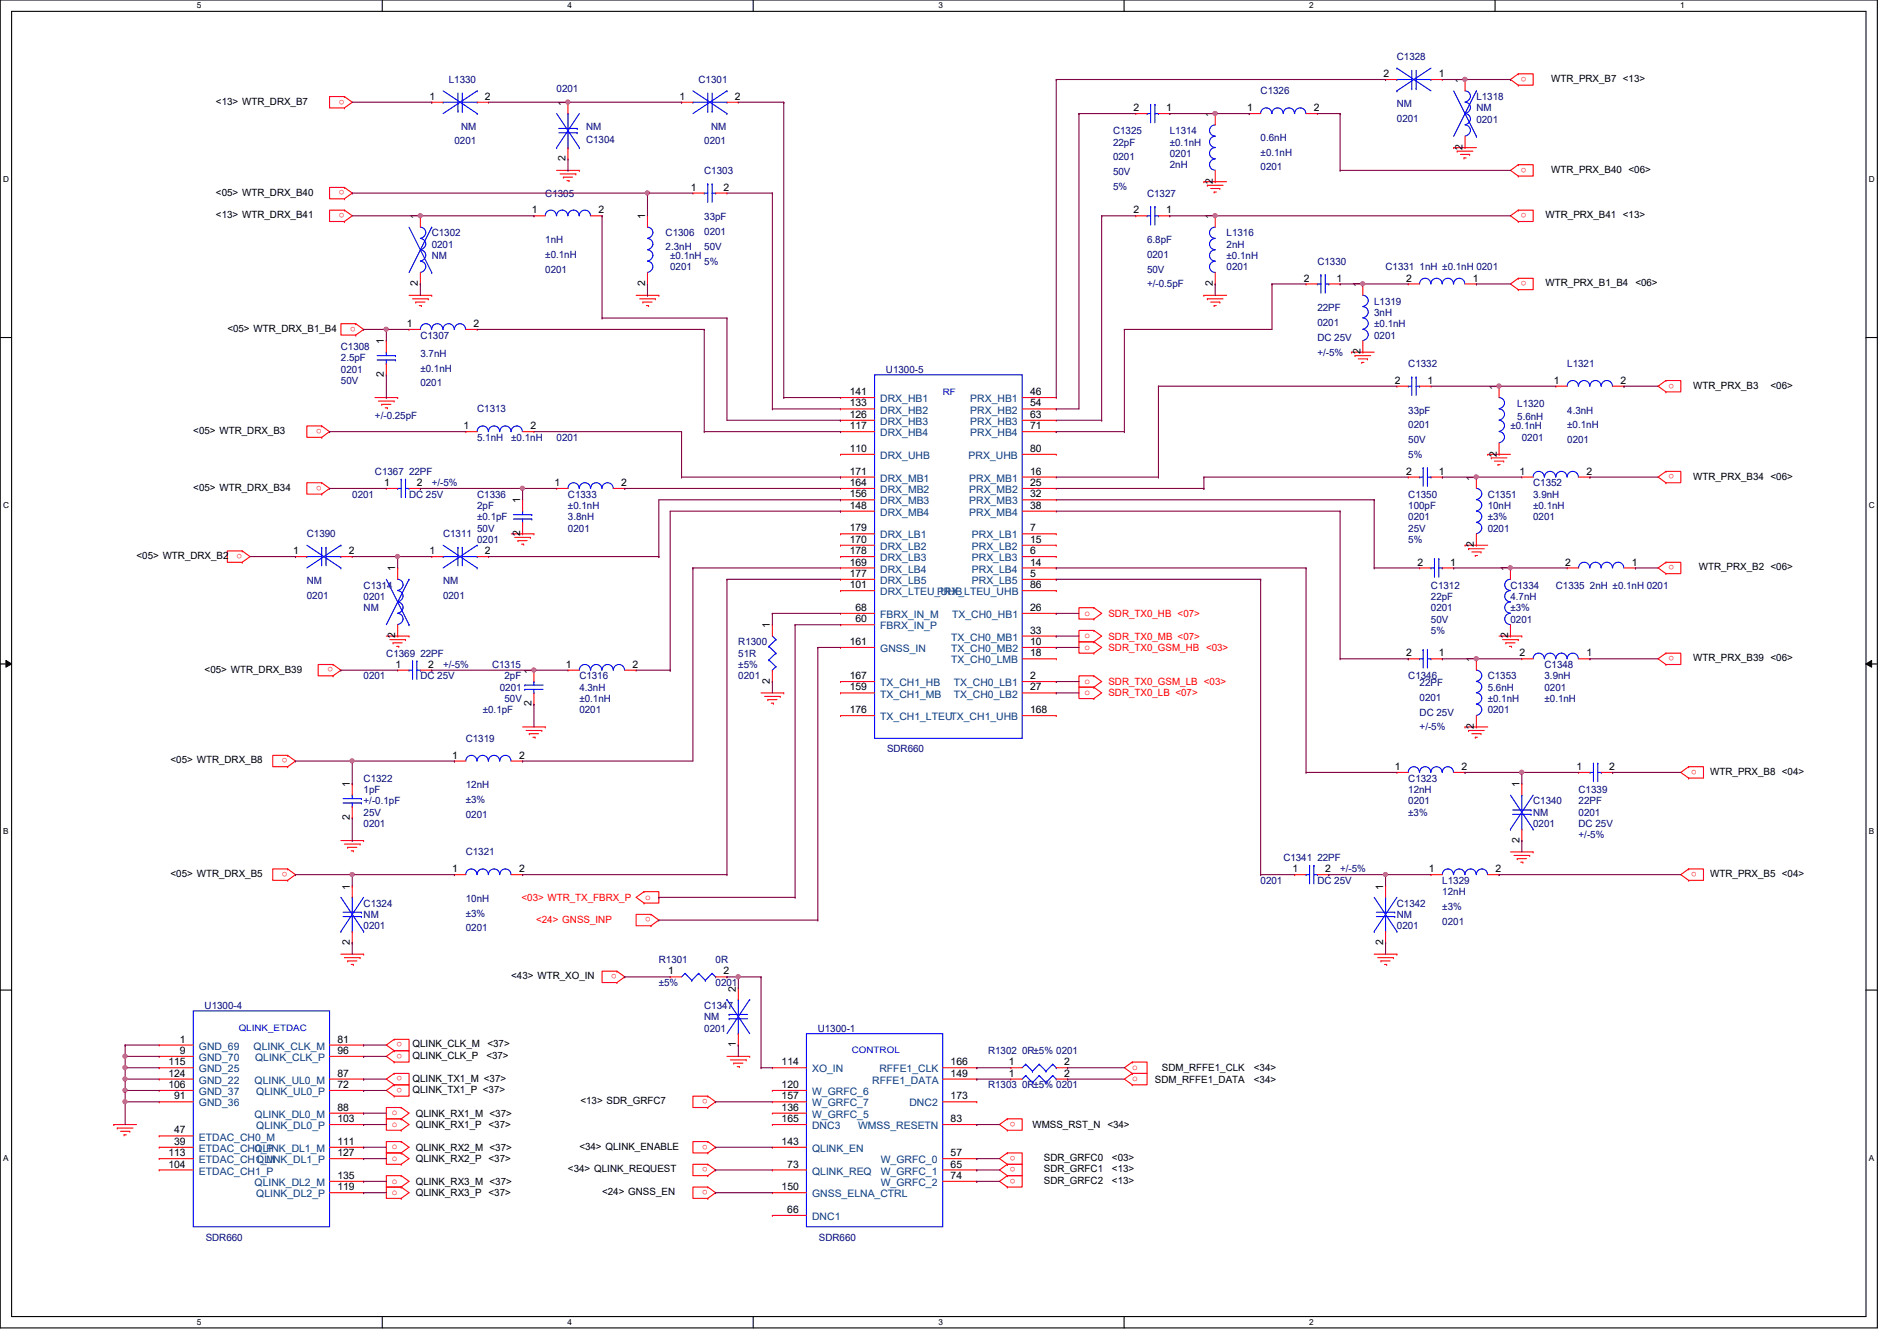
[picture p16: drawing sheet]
<svg xmlns="http://www.w3.org/2000/svg" width="297mm" height="210mm" viewBox="0 0 297 210" stroke-linecap="round" stroke-linejoin="round" font-family="sans-serif">
<defs><g id="words">
<g font-size="1.6" fill="#000080">
<text x="218.7" y="9.4">C1328</text>
<text x="70.3" y="13">L1330</text>
<text x="87.2" y="14.4">0201</text>
<text x="109.4" y="13">C1301</text>
<text x="197.4" y="14.8">C1326</text>
<text x="218.7" y="16.7">NM</text>
<text x="231.2" y="15.7">L1318</text>
<text x="231.2" y="17.4">NM</text>
<text x="71.2" y="22.6">0201</text>
<text x="72.2" y="20.3">NM</text>
<text x="91.8" y="22.4">C1304</text>
<text x="91.8" y="20.3">NM</text>
<text x="110.3" y="22.6">0201</text>
<text x="111.3" y="20.3">NM</text>
<text x="174.3" y="21">C1325</text>
<text x="174.3" y="22.8">22pF</text>
<text x="183.2" y="21">L1314</text>
<text x="183.2" y="22.8">±0.1nH</text>
<text x="197.4" y="22.1">0.6nH</text>
<text x="218.7" y="19">0201</text>
<text x="231.2" y="19.2">0201</text>
<text x="110.3" y="27.2">C1303</text>
<text x="174.3" y="25.1">0201</text>
<text x="174.3" y="27.4">50V</text>
<text x="174.3" y="29.7">5%</text>
<text x="183.2" y="26.3">2nH</text>
<text x="183.2" y="24.6">0201</text>
<text x="197.4" y="24.4">±0.1nH</text>
<text x="197.4" y="26.7">0201</text>
<text x="85.4" y="30.8">C1305</text>
<text x="110.3" y="34.5">33pF</text>
<text x="179.6" y="30.8">C1327</text>
<text x="67.6" y="37">C1302</text>
<text x="67.6" y="40.6">NM</text>
<text x="67.6" y="38.8">0201</text>
<text x="85.4" y="38.1">1nH</text>
<text x="85.4" y="40.4">±0.1nH</text>
<text x="104.2" y="37">C1306</text>
<text x="104.2" y="39.1">2.3nH</text>
<text x="104.9" y="40.6">±0.1nH</text>
<text x="110.3" y="36.8">0201</text>
<text x="110.3" y="39.1">50V</text>
<text x="110.3" y="41.4">5%</text>
<text x="179.6" y="38.1">6.8pF</text>
<text x="179.6" y="40.4">0201</text>
<text x="192.1" y="37">L1316</text>
<text x="192.1" y="38.8">2nH</text>
<text x="192.1" y="40.6">±0.1nH</text>
<text x="206.3" y="41.4">C1330</text>
<text x="85.4" y="42.7">0201</text>
<text x="104.9" y="42.3">0201</text>
<text x="179.6" y="42.7">50V</text>
<text x="179.6" y="45">+/-0.5pF</text>
<text x="192.1" y="42.3">0201</text>
<text x="215.2" y="47.7">L1319</text>
<text x="217" y="42.3">C1331 1nH ±0.1nH 0201</text>
<text x="65.8" y="53">C1307</text>
<text x="206.3" y="48.7">22PF</text>
<text x="206.3" y="51.1">0201</text>
<text x="206.3" y="53.3">DC 25V</text>
<text x="215.2" y="49.4">3nH</text>
<text x="215.2" y="51.2">±0.1nH</text>
<text x="215.2" y="53">0201</text>
<text x="53.4" y="54.8">C1308</text>
<text x="53.4" y="56.6">2.5pF</text>
<text x="53.4" y="58.3">0201</text>
<text x="65.8" y="55.8">3.7nH</text>
<text x="65.8" y="58.2">±0.1nH</text>
<text x="138.7" y="58.3">U1300-5</text>
<text x="206.3" y="55.7">+/-5%</text>
<text x="220.5" y="57.4">C1332</text>
<text x="245.4" y="57.4">L1321</text>
<text x="53.4" y="60.1">50V</text>
<text x="58.7" y="65.6">+/-0.25pF</text>
<text x="65.8" y="60.5">0201</text>
<text x="74.7" y="64.6">C1313</text>
<text x="220.5" y="64.7">33pF</text>
<text x="237.6" y="63.7">L1320</text>
<text x="237.6" y="65.8">5.6nH</text>
<text x="245.4" y="64.7">4.3nH</text>
<text x="74.7" y="69">5.1nH</text>
<text x="80" y="69">±0.1nH</text>
<text x="87.2" y="69">0201</text>
<text x="220.5" y="67.1">0201</text>
<text x="220.5" y="69.3">50V</text>
<text x="220.5" y="71.7">5%</text>
<text x="236.5" y="67.2">±0.1nH</text>
<text x="238.3" y="69">0201</text>
<text x="245.4" y="67.1">±0.1nH</text>
<text x="245.4" y="69.3">0201</text>
<text x="55.2" y="77.9">0201</text>
<text x="58.7" y="74.3">C1367 22PF</text>
<text x="64" y="77.9">DC 25V</text>
<text x="67.6" y="76.1">+/-5%</text>
<text x="74.7" y="77.9">C1336</text>
<text x="88.9" y="77.9">C1333</text>
<text x="220.5" y="77.9">C1350</text>
<text x="233" y="77.9">C1351</text>
<text x="240.1" y="76.1">C1352</text>
<text x="240.1" y="77.9">3.9nH</text>
<text x="74.7" y="79.7">2pF</text>
<text x="74.7" y="83.2">50V</text>
<text x="74.7" y="81.4">±0.1pF</text>
<text x="88.9" y="81.4">3.8nH</text>
<text x="88.9" y="79.7">±0.1nH</text>
<text x="88.9" y="83.2">0201</text>
<text x="220.5" y="79.7">100pF</text>
<text x="220.5" y="81.4">0201</text>
<text x="220.5" y="83.2">25V</text>
<text x="233" y="79.7">10nH</text>
<text x="233" y="81.4">±3%</text>
<text x="233" y="83.2">0201</text>
<text x="240.1" y="79.7">±0.1nH</text>
<text x="240.1" y="81.4">0201</text>
<text x="48" y="84.1">C1390</text>
<text x="69.4" y="84.1">C1311</text>
<text x="74.7" y="85">0201</text>
<text x="220.5" y="85">5%</text>
<text x="48" y="91.4">NM</text>
<text x="48" y="93.7">0201</text>
<text x="56.9" y="92.1">C1314</text>
<text x="56.9" y="95.7">NM</text>
<text x="56.9" y="93.9">0201</text>
<text x="69.4" y="91.4">NM</text>
<text x="69.4" y="93.7">0201</text>
<text x="224.1" y="92.1">C1312</text>
<text x="224.1" y="93.9">22pF</text>
<text x="224.1" y="95.7">0201</text>
<text x="236.5" y="92.1">C1334</text>
<text x="236.5" y="93.9">4.7nH</text>
<text x="236.5" y="95.7">±3%</text>
<text x="243.6" y="92.1">C1335 2nH ±0.1nH 0201</text>
<text x="115.6" y="101">R1300</text>
<text x="224.1" y="97.5">50V</text>
<text x="224.1" y="99.2">5%</text>
<text x="236.5" y="97.5">0201</text>
<text x="56.9" y="106.3">0201</text>
<text x="60.5" y="102.8">C1369 22PF</text>
<text x="65.8" y="106.3">DC 25V</text>
<text x="69.4" y="104.6">+/-5%</text>
<text x="77" y="104.6">C1315</text>
<text x="79" y="106.3">2pF</text>
<text x="90.7" y="106.3">C1316</text>
<text x="115.6" y="102.8">51R</text>
<text x="115.6" y="104.6">±5%</text>
<text x="115.6" y="106.3">0201</text>
<text x="220.5" y="106.3">C1346</text>
<text x="222.3" y="107.4">22PF</text>
<text x="233" y="106.3">C1353</text>
<text x="241.8" y="104.6">C1348</text>
<text x="241.8" y="106.3">3.9nH</text>
<text x="75.6" y="111.7">±0.1pF</text>
<text x="78.3" y="108.1">0201</text>
<text x="79" y="109.9">50V</text>
<text x="90.7" y="108.1">4.3nH</text>
<text x="90.7" y="109.9">±0.1nH</text>
<text x="90.7" y="111.7">0201</text>
<text x="222.3" y="109.7">0201</text>
<text x="222.3" y="112">DC 25V</text>
<text x="233" y="108.1">5.6nH</text>
<text x="233" y="109.9">±0.1nH</text>
<text x="233" y="111.7">0201</text>
<text x="241.8" y="109.9">±0.1nH</text>
<text x="241.8" y="108.1">0201</text>
<text x="72.9" y="116.1">C1319</text>
<text x="138.9" y="117.7">SDR660</text>
<text x="222.3" y="114.3">+/-5%</text>
<text x="56.9" y="122.3">C1322</text>
<text x="56.9" y="124.1">1pF</text>
<text x="56.9" y="125.9">+/-0.1pF</text>
<text x="72.9" y="123.4">12nH</text>
<text x="72.9" y="125.7">±3%</text>
<text x="220.5" y="122.3">C1323</text>
<text x="220.5" y="124.1">12nH</text>
<text x="220.5" y="125.9">0201</text>
<text x="240.1" y="125.9">C1340</text>
<text x="247.2" y="124.1">C1339</text>
<text x="247.2" y="125.9">22PF</text>
<text x="56.9" y="129.5">0201</text>
<text x="56.9" y="127.7">25V</text>
<text x="72.9" y="128">0201</text>
<text x="220.5" y="127.7">±3%</text>
<text x="240.1" y="127.7">NM</text>
<text x="240.1" y="129.5">0201</text>
<text x="247.2" y="127.7">0201</text>
<text x="247.2" y="129.5">DC 25V</text>
<text x="247.2" y="131.2">+/-5%</text>
<text x="72.9" y="133.9">C1321</text>
<text x="201" y="134.8">C1341 22PF</text>
<text x="209.8" y="136.6">+/-5%</text>
<text x="56.9" y="141.9">C1324</text>
<text x="56.9" y="143.7">NM</text>
<text x="72.9" y="141.2">10nH</text>
<text x="72.9" y="143.5">±3%</text>
<text x="197.4" y="138.3">0201</text>
<text x="206.3" y="138.3">DC 25V</text>
<text x="218.7" y="141.9">C1342</text>
<text x="218.7" y="143.7">NM</text>
<text x="225.8" y="138.3">L1329</text>
<text x="225.8" y="140.1">12nH</text>
<text x="225.8" y="142.5">±3%</text>
<text x="56.9" y="145.5">0201</text>
<text x="72.9" y="145.8">0201</text>
<text x="218.7" y="145.5">0201</text>
<text x="225.8" y="144.7">0201</text>
<text x="103.2" y="150.8">R1301</text>
<text x="103.2" y="154.3">±5%</text>
<text x="112.1" y="150.8">0R</text>
<text x="112.1" y="154.3">0201</text>
<text x="32" y="157.9">U1300-4</text>
<text x="110.3" y="157.9">C1347</text>
<text x="110.3" y="159.7">NM</text>
<text x="110.3" y="161.5">0201</text>
<text x="128.1" y="161.5">U1300-1</text>
<text x="154.7" y="165">R1302 0R±5% 0201</text>
<text x="154.7" y="170.3">R1303 0R±5% 0201</text>
<text x="32.2" y="194.2">SDR660</text>
<text x="128.2" y="194.2">SDR660</text>
</g>
<g font-size="1.6">
<text x="33.8" y="16.4">&lt;13&gt; WTR_DRX_B7</text>
<text x="67.3" y="15.6">1</text>
<text x="75.9" y="15.6">2</text>
<text x="88.6" y="16.6" transform="rotate(-90 88.6 16.6)">1</text>
<text x="106.4" y="15.6">1</text>
<text x="115.1" y="15.6">2</text>
<text x="177.5" y="17.4">2</text>
<text x="182.6" y="17.4">1</text>
<text x="195.3" y="17.4">1</text>
<text x="205.7" y="17.4">2</text>
<text x="216.6" y="12.1">2</text>
<text x="225.3" y="12.1">1</text>
<text x="229" y="13" transform="rotate(-90 229 13)">1</text>
<text x="242.9" y="12.8">WTR_PRX_B7 &lt;13&gt;</text>
<text x="189.9" y="18.3" transform="rotate(-90 189.9 18.3)">1</text>
<text x="229" y="23.5" transform="rotate(-90 229 23.5)">2</text>
<text x="88.6" y="25.2" transform="rotate(-90 88.6 25.2)">2</text>
<text x="108.2" y="29.8">1</text>
<text x="113.3" y="29.8">2</text>
<text x="189.9" y="28.8" transform="rotate(-90 189.9 28.8)">2</text>
<text x="242.9" y="27.1">WTR_PRX_B40 &lt;06&gt;</text>
<text x="33.8" y="30.6">&lt;05&gt; WTR_DRX_B40</text>
<text x="33.8" y="34.2">&lt;13&gt; WTR_DRX_B41</text>
<text x="65.4" y="34.3" transform="rotate(-90 65.4 34.3)">1</text>
<text x="83.3" y="33.4">1</text>
<text x="93.7" y="33.4">2</text>
<text x="101" y="34.3" transform="rotate(-90 101 34.3)">1</text>
<text x="177.5" y="33.4">2</text>
<text x="182.6" y="33.4">1</text>
<text x="189.9" y="34.3" transform="rotate(-90 189.9 34.3)">1</text>
<text x="242" y="34.2">WTR_PRX_B41 &lt;13&gt;</text>
<text x="65.4" y="44.8" transform="rotate(-90 65.4 44.8)">2</text>
<text x="101" y="44.8" transform="rotate(-90 101 44.8)">2</text>
<text x="189.9" y="44.8" transform="rotate(-90 189.9 44.8)">2</text>
<text x="204.2" y="44.1">2</text>
<text x="209.3" y="44.1">1</text>
<text x="213" y="45" transform="rotate(-90 213 45)">1</text>
<text x="220.2" y="44.1">2</text>
<text x="230.6" y="44.1">1</text>
<text x="242" y="44.8">WTR_PRX_B1_B4 &lt;06&gt;</text>
<text x="35.6" y="51.9">&lt;05&gt; WTR_DRX_B1_B4</text>
<text x="60.1" y="53.9" transform="rotate(-90 60.1 53.9)">1</text>
<text x="63.7" y="51.2">1</text>
<text x="74.2" y="51.2">2</text>
<text x="60.1" y="59" transform="rotate(-90 60.1 59)">2</text>
<text x="213" y="55.5" transform="rotate(-90 213 55.5)">2</text>
<text x="133.1" y="61.8">141</text>
<text x="133.1" y="63.6">133</text>
<text x="133.1" y="65.4">126</text>
<text x="161.3" y="61.8">46</text>
<text x="161.3" y="63.6">54</text>
<text x="161.3" y="65.4">63</text>
<text x="218.4" y="60.1">2</text>
<text x="223.5" y="60.1">1</text>
<text x="234.4" y="61" transform="rotate(-90 234.4 61)">1</text>
<text x="243.3" y="60.1">1</text>
<text x="253.7" y="60.1">2</text>
<text x="265.1" y="60.8">WTR_PRX_B3</text>
<text x="277.2" y="60.8">&lt;06&gt;</text>
<text x="30.3" y="67.9">&lt;05&gt; WTR_DRX_B3</text>
<text x="72.6" y="67.2">1</text>
<text x="83.1" y="67.2">2</text>
<text x="133.1" y="67.2">117</text>
<text x="133.1" y="70.7">110</text>
<text x="161.3" y="70.7">80</text>
<text x="161.3" y="67.2">71</text>
<text x="234.4" y="71.5" transform="rotate(-90 234.4 71.5)">2</text>
<text x="30.3" y="76.8">&lt;05&gt; WTR_DRX_B34</text>
<text x="60.2" y="76.1">1</text>
<text x="65.3" y="76.1">2</text>
<text x="86.8" y="76.1">1</text>
<text x="97.3" y="76.1">2</text>
<text x="133.1" y="74.3">171</text>
<text x="133.1" y="76.1">164</text>
<text x="133.1" y="77.9">156</text>
<text x="161.3" y="74.3">16</text>
<text x="161.3" y="76.1">25</text>
<text x="161.3" y="77.9">32</text>
<text x="220.2" y="74.3">2</text>
<text x="225.3" y="74.3">1</text>
<text x="230.8" y="75.2" transform="rotate(-90 230.8 75.2)">1</text>
<text x="238" y="74.3">1</text>
<text x="248.4" y="74.3">2</text>
<text x="265.1" y="75.1">WTR_PRX_B34 &lt;06&gt;</text>
<text x="81.4" y="83.9" transform="rotate(-90 81.4 83.9)">2</text>
<text x="81.4" y="78.8" transform="rotate(-90 81.4 78.8)">1</text>
<text x="133.1" y="79.6">148</text>
<text x="133.1" y="83.2">179</text>
<text x="161.3" y="79.6">38</text>
<text x="161.3" y="83.2">7</text>
<text x="21.4" y="87.5">&lt;05&gt; WTR_DRX_B2</text>
<text x="45.9" y="86.7">1</text>
<text x="54.6" y="86.7">2</text>
<text x="61.9" y="89.5" transform="rotate(-90 61.9 89.5)">1</text>
<text x="67.3" y="86.7">1</text>
<text x="75.9" y="86.7">2</text>
<text x="133.1" y="85">170</text>
<text x="133.1" y="86.7">178</text>
<text x="133.1" y="88.5">169</text>
<text x="161.3" y="85">15</text>
<text x="161.3" y="86.7">6</text>
<text x="161.3" y="88.5">14</text>
<text x="222" y="88.5">2</text>
<text x="227.1" y="88.5">1</text>
<text x="230.8" y="85.7" transform="rotate(-90 230.8 85.7)">2</text>
<text x="236.1" y="89.5" transform="rotate(-90 236.1 89.5)">1</text>
<text x="245.1" y="88.5">2</text>
<text x="255.5" y="88.5">1</text>
<text x="266" y="89.3">WTR_PRX_B2 &lt;06&gt;</text>
<text x="133.1" y="90.3">177</text>
<text x="133.1" y="92.1">101</text>
<text x="133.9" y="95.6">68</text>
<text x="161.3" y="90.3">5</text>
<text x="161.3" y="92.1">86</text>
<text x="161.3" y="95.6">26</text>
<text x="61.9" y="99.9" transform="rotate(-90 61.9 99.9)">2</text>
<text x="120.6" y="98.3" transform="rotate(-90 120.6 98.3)">1</text>
<text x="133.1" y="101">161</text>
<text x="133.9" y="97.4">60</text>
<text x="161.3" y="99.2">33</text>
<text x="161.3" y="101">10</text>
<text x="236.1" y="99.9" transform="rotate(-90 236.1 99.9)">2</text>
<text x="32" y="105.3">&lt;05&gt; WTR_DRX_B39</text>
<text x="61.9" y="104.5">1</text>
<text x="67.1" y="104.5">2</text>
<text x="83.2" y="105.5" transform="rotate(-90 83.2 105.5)">1</text>
<text x="88.6" y="104.5">1</text>
<text x="99.1" y="104.5">2</text>
<text x="120.6" y="107" transform="rotate(-90 120.6 107)">2</text>
<text x="133.1" y="106.3">167</text>
<text x="161.3" y="106.3">2</text>
<text x="161.3" y="102.7">18</text>
<text x="220.2" y="102.7">2</text>
<text x="225.3" y="102.7">1</text>
<text x="230.8" y="103.7" transform="rotate(-90 230.8 103.7)">1</text>
<text x="238" y="102.7">2</text>
<text x="248.4" y="102.7">1</text>
<text x="265.1" y="103.5">WTR_PRX_B39 &lt;06&gt;</text>
<text x="83.2" y="110.6" transform="rotate(-90 83.2 110.6)">2</text>
<text x="133.1" y="108.1">159</text>
<text x="133.1" y="111.6">176</text>
<text x="161.3" y="111.6">168</text>
<text x="161.3" y="108.1">27</text>
<text x="26.7" y="119.5">&lt;05&gt; WTR_DRX_B8</text>
<text x="70.8" y="118.7">1</text>
<text x="81.3" y="118.7">2</text>
<text x="230.8" y="114.1" transform="rotate(-90 230.8 114.1)">2</text>
<text x="54.8" y="123.2" transform="rotate(-90 54.8 123.2)">1</text>
<text x="218.4" y="120.5">1</text>
<text x="228.9" y="120.5">2</text>
<text x="237.9" y="123.2" transform="rotate(-90 237.9 123.2)">1</text>
<text x="246.8" y="120.5">1</text>
<text x="252" y="120.5">2</text>
<text x="267.8" y="121.3">WTR_PRX_B8 &lt;04&gt;</text>
<text x="54.8" y="128.4" transform="rotate(-90 54.8 128.4)">2</text>
<text x="237.9" y="131.9" transform="rotate(-90 237.9 131.9)">2</text>
<text x="26.7" y="137.3">&lt;05&gt; WTR_DRX_B5</text>
<text x="70.8" y="136.5">1</text>
<text x="81.3" y="136.5">2</text>
<text x="202.4" y="136.5">1</text>
<text x="207.5" y="136.5">2</text>
<text x="223.7" y="136.5">1</text>
<text x="234.2" y="136.5">2</text>
<text x="267.8" y="137.3">WTR_PRX_B5 &lt;04&gt;</text>
<text x="54.8" y="139.2" transform="rotate(-90 54.8 139.2)">1</text>
<text x="216.6" y="139.2" transform="rotate(-90 216.6 139.2)">1</text>
<text x="54.8" y="147.9" transform="rotate(-90 54.8 147.9)">2</text>
<text x="216.6" y="147.9" transform="rotate(-90 216.6 147.9)">2</text>
<text x="80" y="153.3">&lt;43&gt; WTR_XO_IN</text>
<text x="104.6" y="152.5">1</text>
<text x="113.3" y="152.5">2</text>
<text x="115.2" y="155.2" transform="rotate(-90 115.2 155.2)">2</text>
<text x="26.4" y="166.8">115</text>
<text x="28.1" y="163.2">1</text>
<text x="28.1" y="165">9</text>
<text x="52.8" y="163.2">81</text>
<text x="52.8" y="165">96</text>
<text x="64.6" y="164">QLINK_CLK_M</text>
<text x="64.6" y="165.7">QLINK_CLK_P</text>
<text x="76.2" y="165.7">&lt;37&gt;</text>
<text x="76.3" y="164">&lt;37&gt;</text>
<text x="115.2" y="163.9" transform="rotate(-90 115.2 163.9)">1</text>
<text x="122.4" y="166.8">114</text>
<text x="148.8" y="166.8">166</text>
<text x="157.9" y="166.8">1</text>
<text x="166.6" y="166.8">2</text>
<text x="181.9" y="167.7">SDM_RFFE1_CLK</text>
<text x="196.3" y="167.7">&lt;34&gt;</text>
<text x="26.4" y="168.5">124</text>
<text x="26.4" y="170.3">106</text>
<text x="27.3" y="172.1">91</text>
<text x="52.8" y="170.3">72</text>
<text x="52.8" y="168.5">87</text>
<text x="52.8" y="173.9">88</text>
<text x="64.6" y="169.3">QLINK_TX1_M &lt;37&gt;</text>
<text x="64.6" y="171.1">QLINK_TX1_P &lt;37&gt;</text>
<text x="90.9" y="172.8">&lt;13&gt; SDR_GRFC7</text>
<text x="122.4" y="170.3">120</text>
<text x="122.4" y="172.1">157</text>
<text x="122.4" y="173.9">136</text>
<text x="148.8" y="168.5">149</text>
<text x="148.8" y="172.1">173</text>
<text x="157.9" y="168.5">1</text>
<text x="166.6" y="168.5">2</text>
<text x="180.8" y="169.5">SDM_RFFE1_DATA</text>
<text x="196.3" y="169.5">&lt;34&gt;</text>
<text x="27.3" y="177.4">47</text>
<text x="27.3" y="179.2">39</text>
<text x="52.8" y="175.6">103</text>
<text x="52.8" y="179.2">111</text>
<text x="65.1" y="174.8">QLINK_RX1_M &lt;37&gt;</text>
<text x="65.1" y="176.6">QLINK_RX1_P &lt;37&gt;</text>
<text x="90.7" y="180">&lt;34&gt; QLINK_ENABLE</text>
<text x="122.4" y="175.6">165</text>
<text x="122.4" y="179.2">143</text>
<text x="148.8" y="175.6">83</text>
<text x="161.7" y="176.6">WMSS_RST_N &lt;34&gt;</text>
<text x="26.4" y="181">113</text>
<text x="26.4" y="182.8">104</text>
<text x="52.8" y="181">127</text>
<text x="52.8" y="184.5">135</text>
<text x="65.1" y="180.1">QLINK_RX2_M &lt;37&gt;</text>
<text x="65.1" y="181.9">QLINK_RX2_P &lt;37&gt;</text>
<text x="65.1" y="185.5">QLINK_RX3_M &lt;37&gt;</text>
<text x="88.9" y="183.5">&lt;34&gt; QLINK_REQUEST</text>
<text x="123.3" y="182.8">73</text>
<text x="148.8" y="181">57</text>
<text x="148.8" y="182.8">65</text>
<text x="148.8" y="184.5">74</text>
<text x="163.4" y="181.7">SDR_GRFC0</text>
<text x="163.4" y="183.5">SDR_GRFC1</text>
<text x="163.4" y="185.3">SDR_GRFC2</text>
<text x="174.1" y="181.7">&lt;03&gt;</text>
<text x="174.1" y="183.5">&lt;13&gt;</text>
<text x="174.1" y="185.3">&lt;13&gt;</text>
<text x="52.8" y="186.3">119</text>
<text x="65.1" y="187.2">QLINK_RX3_P &lt;37&gt;</text>
<text x="94.3" y="187.1">&lt;24&gt; GNSS_EN</text>
<text x="122.4" y="186.3">150</text>
<text x="123.3" y="189.9">66</text>
</g>
<g font-size="1.6" fill="#f00">
<text x="53.9" y="15.6" transform="rotate(180 53.9 15.6)">o</text>
<text x="239" y="12" transform="rotate(180 239 12)">o</text>
<text x="53.9" y="29.8" transform="rotate(180 53.9 29.8)">o</text>
<text x="239" y="26.2" transform="rotate(180 239 26.2)">o</text>
<text x="53.9" y="33.4" transform="rotate(180 53.9 33.4)">o</text>
<text x="239" y="33.4" transform="rotate(180 239 33.4)">o</text>
<text x="239" y="44" transform="rotate(180 239 44)">o</text>
<text x="55.7" y="51.1" transform="rotate(180 55.7 51.1)">o</text>
<text x="262.1" y="60" transform="rotate(180 262.1 60)">o</text>
<text x="50.4" y="67.1" transform="rotate(180 50.4 67.1)">o</text>
<text x="50.4" y="76" transform="rotate(180 50.4 76)">o</text>
<text x="262.1" y="74.3" transform="rotate(180 262.1 74.3)">o</text>
<text x="37.9" y="86.7" transform="rotate(180 37.9 86.7)">o</text>
<text x="262.1" y="88.5" transform="rotate(180 262.1 88.5)">o</text>
<text x="169.8" y="96.4">o</text>
<text x="169.8" y="99.9">o</text>
<text x="169.8" y="101.7">o</text>
<text x="173.6" y="96.6">SDR_TX0_HB &lt;07&gt;</text>
<text x="173.6" y="100.1">SDR_TX0_MB &lt;07&gt;</text>
<text x="173.6" y="101.9">SDR_TX0_GSM_HB &lt;03&gt;</text>
<text x="52.2" y="104.5" transform="rotate(180 52.2 104.5)">o</text>
<text x="169.8" y="107">o</text>
<text x="173.6" y="107.2">SDR_TX0_GSM_LB &lt;03&gt;</text>
<text x="262.1" y="102.7" transform="rotate(180 262.1 102.7)">o</text>
<text x="169.8" y="108.8">o</text>
<text x="173.6" y="109">SDR_TX0_LB &lt;07&gt;</text>
<text x="45" y="118.7" transform="rotate(180 45 118.7)">o</text>
<text x="265.7" y="120.5" transform="rotate(180 265.7 120.5)">o</text>
<text x="45" y="136.5" transform="rotate(180 45 136.5)">o</text>
<text x="265.7" y="136.5" transform="rotate(180 265.7 136.5)">o</text>
<text x="81.7" y="141">&lt;03&gt; WTR_TX_FBRX_P</text>
<text x="101" y="140.8">o</text>
<text x="101.9" y="143.6" transform="rotate(180 101.9 143.6)">o</text>
<text x="83.9" y="144.4">&lt;24&gt; GNSS_INP</text>
<text x="96.6" y="152.5" transform="rotate(180 96.6 152.5)">o</text>
<text x="63" y="163.2" transform="rotate(180 63 163.2)">o</text>
<text x="63" y="164.9" transform="rotate(180 63 164.9)">o</text>
<text x="177.3" y="167.5">o</text>
<text x="63" y="168.5" transform="rotate(180 63 168.5)">o</text>
<text x="63" y="170.3" transform="rotate(180 63 170.3)">o</text>
<text x="110.8" y="172" transform="rotate(180 110.8 172)">o</text>
<text x="177.3" y="169.2">o</text>
<text x="61.4" y="174.6">o</text>
<text x="61.4" y="176.4">o</text>
<text x="61.4" y="179.9">o</text>
<text x="110.8" y="179.2" transform="rotate(180 110.8 179.2)">o</text>
<text x="159" y="175.6" transform="rotate(180 159 175.6)">o</text>
<text x="61.4" y="181.7">o</text>
<text x="61.4" y="185.3">o</text>
<text x="110.8" y="182.7" transform="rotate(180 110.8 182.7)">o</text>
<text x="159" y="180.9" transform="rotate(180 159 180.9)">o</text>
<text x="159" y="182.7" transform="rotate(180 159 182.7)">o</text>
<text x="159" y="184.5" transform="rotate(180 159 184.5)">o</text>
<text x="61.4" y="187">o</text>
<text x="110.8" y="186.3" transform="rotate(180 110.8 186.3)">o</text>
</g>
<g font-size="1.6" fill="#004080">
<text x="137.8" y="62.9">DRX_HB1</text>
<text x="137.8" y="64.7">DRX_HB2</text>
<text x="151.9" y="62.9">PRX_HB1</text>
<text x="151.9" y="64.7">PRX_HB2</text>
<text x="137.8" y="66.5">DRX_HB3</text>
<text x="137.8" y="68.3">DRX_HB4</text>
<text x="137.8" y="71.8">DRX_UHB</text>
<text x="151.7" y="71.8">PRX_UHB</text>
<text x="151.9" y="66.5">PRX_HB3</text>
<text x="151.9" y="68.3">PRX_HB4</text>
<text x="137.8" y="75.4">DRX_MB1</text>
<text x="137.8" y="77.2">DRX_MB2</text>
<text x="151.8" y="75.4">PRX_MB1</text>
<text x="151.8" y="77.2">PRX_MB2</text>
<text x="137.8" y="79">DRX_MB3</text>
<text x="137.8" y="80.7">DRX_MB4</text>
<text x="151.8" y="79">PRX_MB3</text>
<text x="151.8" y="80.7">PRX_MB4</text>
<text x="137.8" y="84.3">DRX_LB1</text>
<text x="137.8" y="86.1">DRX_LB2</text>
<text x="137.8" y="87.8">DRX_LB3</text>
<text x="137.8" y="89.6">DRX_LB4</text>
<text x="152.2" y="84.3">PRX_LB1</text>
<text x="152.2" y="86.1">PRX_LB2</text>
<text x="152.2" y="87.8">PRX_LB3</text>
<text x="152.2" y="89.6">PRX_LB4</text>
<text x="137.8" y="91.4">DRX_LB5</text>
<text x="137.8" y="93.2">DRX_LTEU_UHB</text>
<text x="146.7" y="93.2">PRX_LTEU_UHB</text>
<text x="152.2" y="91.4">PRX_LB5</text>
<text x="137.8" y="96.7">FBRX_IN_M</text>
<text x="137.8" y="98.5">FBRX_IN_P</text>
<text x="148.9" y="100.3">TX_CH0_MB1</text>
<text x="149.1" y="96.7">TX_CH0_HB1</text>
<text x="137.8" y="102.1">GNSS_IN</text>
<text x="137.8" y="107.4">TX_CH1_HB</text>
<text x="148.9" y="102.1">TX_CH0_MB2</text>
<text x="148.9" y="103.8">TX_CH0_LMB</text>
<text x="149.3" y="107.4">TX_CH0_LB1</text>
<text x="137.8" y="109.2">TX_CH1_MB</text>
<text x="137.8" y="112.7">TX_CH1_LTEUTX_CH1_UHB</text>
<text x="149.3" y="109.2">TX_CH0_LB2</text>
<text x="31.2" y="164.3">GND_69</text>
<text x="31.2" y="166.1">GND_70</text>
<text x="31.2" y="167.9">GND_25</text>
<text x="39.7" y="164.3">QLINK_CLK_M</text>
<text x="40" y="166.1">QLINK_CLK_P</text>
<text x="127.2" y="167.9">XO_IN</text>
<text x="137.7" y="167.9">RFFE1_CLK</text>
<text x="31.2" y="169.6">GND_22</text>
<text x="31.2" y="171.4">GND_37</text>
<text x="31.2" y="173.2">GND_36</text>
<text x="39.9" y="169.6">QLINK_UL0_M</text>
<text x="40.1" y="171.4">QLINK_UL0_P</text>
<text x="127.2" y="171.4">W_GRFC_6</text>
<text x="127.2" y="173.2">W_GRFC_7</text>
<text x="136.6" y="169.6">RFFE1_DATA</text>
<text x="142.4" y="173.2">DNC2</text>
<text x="31.2" y="178.5">ETDAC_CH0_M</text>
<text x="39.9" y="175">QLINK_DL0_M</text>
<text x="40.1" y="176.7">QLINK_DL0_P</text>
<text x="127.2" y="175">W_GRFC_5</text>
<text x="127.2" y="176.7">DNC3</text>
<text x="134.4" y="176.7">WMSS_RESETN</text>
<text x="31.2" y="180.3">ETDAC_CH0_P</text>
<text x="31.2" y="182.1">ETDAC_CH1_M</text>
<text x="31.2" y="183.9">ETDAC_CH1_P</text>
<text x="39.9" y="180.3">QLINK_DL1_M</text>
<text x="39.9" y="185.6">QLINK_DL2_M</text>
<text x="40.1" y="182.1">QLINK_DL1_P</text>
<text x="127.2" y="180.3">QLINK_EN</text>
<text x="127.2" y="183.9">QLINK_REQ</text>
<text x="137.9" y="182.1">W_GRFC_0</text>
<text x="137.9" y="183.9">W_GRFC_1</text>
<text x="137.9" y="185.6">W_GRFC_2</text>
<text x="40.1" y="187.4">QLINK_DL2_P</text>
<text x="127.2" y="187.4">GNSS_ELNA_CTRL</text>
<text x="127.2" y="191">DNC1</text>
</g>
<g font-size="1.4" fill="#00f">
<text x="147.6" y="61.8">RF</text>
<text x="37.4" y="161.3">QLINK_ETDAC</text>
<text x="133.4" y="164.9">CONTROL</text>
</g>
<g font-size="1.3">
<text x="30.8" y="1.3">5</text>
<text x="88.9" y="1.3">4</text>
<text x="146.9" y="1.3">3</text>
<text x="205" y="1.3">2</text>
<text x="263.1" y="1.3">1</text>
<text x=".5" y="28.4">D</text>
<text x="292.6" y="28.4">D</text>
<text x=".5" y="79.5">C</text>
<text x="292.6" y="79.5">C</text>
<text x=".5" y="130.6">B</text>
<text x="292.6" y="130.6">B</text>
<text x=".5" y="181.7">A</text>
<text x="292.6" y="181.7">A</text>
<text x="30.8" y="207.4">5</text>
<text x="88.9" y="207.4">4</text>
<text x="146.9" y="207.4">3</text>
<text x="205" y="207.4">2</text>
</g>
</g></defs>
<path d="M0 0h294v207.9h-294zM1.8 1.8h290.4v204.3h-290.4z" fill="none" stroke="#000" stroke-width=".17"/>
<g fill="#fff">
<path d="M30.8 .2h.7v1.4h-.7z"/>
<path d="M30.8 206.2h.7v1.4h-.7z"/>
</g>
<path d="M59.9 0v1.8M59.9 206.1v1.8" fill="none" stroke="#000" stroke-width=".17"/>
<g fill="#fff">
<path d="M88.9 .2h.6v1.4h-.6z"/>
<path d="M88.9 206.2h.6v1.4h-.6z"/>
</g>
<path d="M117.9 0v1.8M117.9 206.1v1.8" fill="none" stroke="#000" stroke-width=".17"/>
<g fill="#fff">
<path d="M146.9 .2h.7v1.4h-.7z"/>
<path d="M146.9 206.2h.7v1.4h-.7z"/>
</g>
<path d="M176 0v1.8M176 206.1v1.8" fill="none" stroke="#000" stroke-width=".17"/>
<g fill="#fff">
<path d="M205 .2h.7v1.4h-.7z"/>
<path d="M205 206.2h.7v1.4h-.7z"/>
</g>
<path d="M234.1 0v1.8" fill="none" stroke="#000" stroke-width=".17"/>
<g fill="#fff">
<path d="M263.1 .2h.7v1.4h-.7z"/>
<path d="M.5 27.3h.9v1.4h-.9z"/>
<path d="M292.6 27.3h.9v1.4h-.9z"/>
<path d="M.5 78.4h.9v1.4h-.9z"/>
<path d="M292.6 78.4h.9v1.4h-.9z"/>
</g>
<path d="M0 52.8h1.8M292.2 52.8h1.8" fill="none" stroke="#000" stroke-width=".17"/>
<g fill="#fff">
<path d="M.5 129.5h.8v1.4h-.8z"/>
<path d="M292.6 129.5h.9v1.4h-.9z"/>
</g>
<path d="M0 103.9h1.8M292.2 103.9h1.8" fill="none" stroke="#000" stroke-width=".17"/>
<path d="M.9 103.4l.9 .5-.9 .5zM292.2 103.9l.9-.5v1z" fill="#000"/>
<path d="M.9 103.4l.9 .5-.9 .5zM292.2 103.9l.9-.5v1z" fill="none" stroke="#000" stroke-width=".16"/>
<g fill="#fff">
<path d="M.5 180.5h.8v1.4h-.8z"/>
<path d="M292.6 180.5h.9v1.4h-.9z"/>
</g>
<path d="M0 155h1.8M292.2 155h1.8" fill="none" stroke="#000" stroke-width=".17"/>
<g fill="none" stroke="#f00" stroke-width=".17">
<path d="M53.9 16.9h.1M53.9 15.1h.1M53.9 15.1h-2.3v1.8h2.3M53.9 15.1l1.3 .9-1.3 .9M67.6 16h.1M67.6 16h1.8M74.7 16h1.8M76.5 16h.1M88.9 16h.1M88.9 16v1.8M106.7 16h.1M106.7 16h1.8"/>
<path d="M113.8 16h1.8M115.6 16h.1M177.8 17.8h.1M177.8 17.8h1.8M181.4 17.8h1.8M183.2 17.8h.1M190.3 17.8h.1M190.3 17.8v1.8M195.6 17.8h.1M195.6 17.8h1.8M204.5 17.8h1.8M206.3 17.8h.1"/>
<path d="M217 12.4h.1M217 12.4h1.7M224.1 12.4h1.7M225.8 12.4h.1M229.4 12.4h.1M229.4 12.4v1.8M237.7 13.3h.1M237.7 11.6h.1M237.7 11.6h2.4v1.7h-2.4M237.7 11.6l-1.2 .8 1.2 .9M53.9 31.1h.1M53.9 29.3h.1"/>
<path d="M53.9 29.3h-2.3v1.8h2.3M53.9 34.7h.1M53.9 32.9h.1M53.9 32.9h-2.3v1.8h2.3M53.9 29.3l1.3 .9-1.3 .9M53.9 32.9l1.3 .9-1.3 .9M65.8 33.8h.1M65.8 33.8v1.8M83.6 33.8h.1M83.6 33.8h1.8M87.2 26.7h3.5M87.7 27.2h2.5"/>
<path d="M88.2 27.7h.1M88.2 27.7h1.5M88.8 28.3h.3M88.9 24.9h.1M88.9 23.1v1.8M89.1 28.3h.1M90.2 27.2h.1M90.7 26.7h.1M92.5 33.8h1.8M94.3 33.8h.1M101.4 33.8h.1M101.4 33.8v1.8"/>
<path d="M108.5 30.2h.1M108.5 30.2h1.8M112.1 30.2h1.7M113.8 30.2h.1M177.8 33.8h.1M177.8 33.8h1.8M181.4 33.8h1.8M183.2 33.8h.1M188.5 28.4h.1M188.5 28.4h3.6M189.1 29h.1M189.1 29h2.4"/>
<path d="M189.6 29.5h1.4M190.1 30.1h.1M190.1 30.1h.4M190.3 28.4h.1M190.3 33.8h.1M190.3 26.7v1.7M190.3 33.8v1.8M191 29.5h.1M227.6 23.1h.1M227.6 23.1h3.6M228.2 23.7h.1M228.2 23.7h2.4"/>
<path d="M228.7 24.2h1.4M229.2 24.7h.1M229.2 24.7h.4M229.4 23.1h.1M229.4 21.3v1.8M230.1 24.2h.1M237.7 27.6h.1M237.7 25.8h.1M237.7 25.8h2.4v1.8h-2.4M237.7 34.7h.1M237.7 32.9h.1M237.7 32.9h2.4v1.8h-2.4"/>
<path d="M237.7 25.8l-1.2 .9 1.2 .9M237.7 32.9l-1.2 .9 1.2 .9M55.7 52.5h.1M55.7 50.7h.1M55.7 50.7h-2.3v1.8h2.3M55.7 50.7l1.2 .9-1.2 .9M60.5 53.3h.1M60.5 58.7h.1M60.5 53.3v1.8M60.5 56.9v1.8M64 51.6h.1M64 46.2h3.6"/>
<path d="M64 51.6h1.8M64.6 46.8h2.5M65.1 47.3h.1M65.1 47.3h1.4M65.7 47.8h.3M65.8 44.4h.1M65.8 42.7v1.7M66 47.8h.1M67.1 46.8h.1M67.6 46.2h.1M72.9 51.6h1.8M74.7 51.6h.1"/>
<path d="M99.6 46.2h3.6M100.2 46.8h2.4M100.7 47.3h.1M100.7 47.3h1.4M101.2 47.8h.4M101.4 44.4h.1M101.4 42.7v1.7M101.6 47.8h.1M102.6 46.8h.1M103.2 46.2h.1M188.5 46.2h.1M188.5 46.2h3.6"/>
<path d="M189.1 46.8h.1M189.1 46.8h2.4M189.6 47.3h1.4M190.1 47.8h.1M190.1 47.8h.4M190.3 44.4h.1M190.3 42.7v1.7M191 47.3h.1M204.5 44.4h.1M204.5 44.4h1.8M208.1 44.4h1.7M209.8 44.4h.1"/>
<path d="M211.6 55.1h.1M211.6 55.1h3.6M212.2 55.7h.1M212.2 55.7h2.4M212.7 56.2h1.4M213.2 56.7h.1M213.2 56.7h.4M213.4 44.4h.1M213.4 55.1h.1M213.4 44.4v1.8M213.4 53.3v1.8M214.1 56.2h.1"/>
<path d="M220.5 44.4h.1M220.5 44.4h1.8M229.4 44.4h1.8M231.2 44.4h.1M237.7 45.3h.1M237.7 43.6h.1M237.7 43.6h2.4v1.7h-2.4M237.7 43.6l-1.2 .8 1.2 .9M260.9 59.6h.1M260.9 59.6h2.3v1.7h-2.3M260.9 59.6l-1.3 .9 1.3 .8M50.4 77.3h.1"/>
<path d="M50.4 75.6h.1M50.4 75.6h-2.4v1.7h2.4M50.4 68.5h.1M50.4 66.7h.1M50.4 66.7h-2.4v1.8h2.4M50.4 75.6l1.2 .9-1.2 .8M50.4 66.7l1.2 .9-1.2 .9M58.7 62.2h3.6M59.3 62.8h2.4M59.8 63.3h.1M59.8 63.3h1.4M60.3 63.8h.4"/>
<path d="M60.5 76.5h.1M60.5 76.5h1.8M60.7 63.8h.1M61.7 62.8h.1M62.3 62.2h.1M64 76.5h1.8M65.8 76.5h.1M72.9 67.6h.1M72.9 67.6h1.8M81.8 78.2h.1M81.8 78.2v1.8M81.8 67.6h1.8"/>
<path d="M83.6 67.6h.1M87.2 76.5h.1M87.2 76.5h1.7M96.1 76.5h1.7M97.8 76.5h.1M131.6 62.2h.1M131.6 64h.1M131.6 65.8h.1M131.6 67.6h.1M131.6 71.1h.1M131.6 74.7h.1M131.6 76.5h.1"/>
<path d="M131.6 78.2h.1M131.6 62.2h5.3M131.6 71.1h5.3M131.6 76.5h5.3M131.6 74.7h5.3M131.6 67.6h5.3M131.6 64h5.3M131.6 65.8h5.3M131.6 78.2h5.3M160.1 62.2h5.3M160.1 71.1h5.3M160.1 76.5h5.3"/>
<path d="M160.1 74.7h5.3M160.1 67.6h5.3M160.1 64h5.3M160.1 65.8h5.3M160.1 78.2h5.3M165.4 62.2h.1M165.4 64h.1M165.4 65.8h.1M165.4 67.6h.1M165.4 71.1h.1M165.4 74.7h.1M165.4 76.5h.1"/>
<path d="M165.4 78.2h.1M218.7 60.5h.1M218.7 60.5h1.8M220.5 74.7h.1M220.5 74.7h1.8M222.3 60.5h1.8M224.1 60.5h.1M224.1 74.7h1.7M225.8 74.7h.1M231.2 74.7h.1M231.2 74.7v1.8M233 71.1h.1"/>
<path d="M233 71.1h3.5M233.5 71.7h.1M233.5 71.7h2.5M234 72.2h1.5M234.6 72.7h.1M234.6 72.7h.3M234.7 60.5h.1M234.7 71.1h.1M234.7 60.5v1.7M234.7 69.3v1.8M235.5 72.2h.1M238.3 74.7h.1"/>
<path d="M238.3 74.7h1.8M243.6 60.5h.1M243.6 60.5h1.8M247.2 74.7h1.8M249 74.7h.1M252.5 60.5h1.8M254.3 60.5h.1M260.9 61.3h.1M260.9 75.6h.1M260.9 73.8h.1M260.9 73.8h2.3v1.8h-2.3M260.9 73.8l-1.3 .9 1.3 .9"/>
<path d="M37.9 88h.1M37.9 86.2h.1M37.9 86.2h-2.3v1.8h2.3M37.9 86.2l1.3 .9-1.3 .9M46.3 87.1h.1M46.3 87.1h1.7M53.4 87.1h1.8M55.2 87.1h.1M60.5 99.6h3.5M62.3 88.9h.1M62.3 99.6h.1M62.3 88.9v1.8"/>
<path d="M62.3 97.8v1.8M64 99.6h.1M67.6 87.1h.1M67.6 87.1h1.8M74.7 87.1h1.8M76.5 87.1h.1M80 83.6h3.6M80.6 84.1h2.5M81.1 84.6h.1M81.1 84.6h1.4M81.7 85.2h.3M81.8 83.6h.1"/>
<path d="M81.8 81.8v1.8M82 85.2h.1M83.1 84.1h.1M83.6 83.6h.1M120.9 97.8h.1M120.9 97.8v1.8M131.6 80h.1M131.6 83.6h.1M131.6 85.3h.1M131.6 87.1h.1M131.6 88.9h.1M131.6 90.7h.1"/>
<path d="M131.6 92.5h.1M131.6 96h.1M131.6 97.8h.1M131.6 83.6h5.3M131.6 85.3h5.3M131.6 88.9h5.3M131.6 87.1h5.3M131.6 80h5.3M131.6 90.7h5.3M131.6 92.5h5.3M131.6 96h5.3M131.6 97.8h5.3"/>
<path d="M160.1 83.6h5.3M160.1 85.3h5.3M160.1 99.6h5.3M160.1 88.9h5.3M160.1 87.1h5.3M160.1 80h5.3M160.1 90.7h5.3M160.1 92.5h5.3M160.1 96h5.3M165.4 80h.1M165.4 83.6h.1M165.4 85.3h.1"/>
<path d="M165.4 87.1h.1M165.4 88.9h.1M165.4 90.7h.1M165.4 92.5h.1M165.4 96h.1M165.4 99.6h.1M171.3 95.1h.1M171.3 96.9h.1M171.3 95.1h-2.4v1.8h2.4M171.3 98.7h.1M171.3 98.7h-2.4v1.8h2.4M171.3 95.1l1.2 .9-1.2 .9"/>
<path d="M171.3 98.7l1.2 .9-1.2 .9M222.3 88.9h.1M222.3 88.9h1.8M225.8 88.9h1.8M227.6 88.9h.1M229.4 85.3h.1M229.4 85.3h3.6M230 85.9h.1M230 85.9h2.4M230.5 86.4h1.4M231 87h.1M231 87h.3"/>
<path d="M231.2 85.3h.1M231.2 83.6v1.7M231.9 86.4h.1M234.7 99.6h3.6M236.5 88.9h.1M236.5 99.6h.1M236.5 88.9v1.8M236.5 97.8v1.8M238.3 99.6h.1M245.4 88.9h.1M245.4 88.9h1.8M254.3 88.9h1.8"/>
<path d="M256.1 88.9h.1M260.9 89.8h.1M260.9 88h.1M260.9 88h2.3v1.8h-2.3M260.9 88l-1.3 .9 1.3 .9M45 118.2h.1M45 118.2h-2.3v1.8h2.3M45 118.2l1.3 .9-1.3 .9M52.2 105.8h.1M52.2 104h.1M52.2 104h-2.4v1.8h2.4M52.2 104l1.2 .9-1.2 .9"/>
<path d="M61 100.1h2.5M61.5 100.6h.1M61.5 100.6h1.5M62.1 101.2h.3M62.3 104.9h.1M62.3 104.9h1.7M62.4 101.2h.1M63.5 100.1h.1M65.8 104.9h1.8M67.6 104.9h.1M71.2 119.1h.1M71.2 119.1h1.7"/>
<path d="M80 119.1h1.8M81.8 119.1h.1M81.8 113.8h3.6M82.4 114.3h2.4M82.9 114.9h.1M82.9 114.9h1.4M83.4 115.4h.4M83.6 104.9h.1M83.6 110.2h.1M83.6 104.9v1.8M83.6 108.5v1.7M83.8 115.4h.1"/>
<path d="M84.8 114.3h.1M85.4 113.8h.1M88.9 104.9h.1M88.9 104.9h1.8M97.8 104.9h1.8M99.6 104.9h.1M119.2 108.5h3.5M119.7 109h2.5M120.2 109.5h.1M120.2 109.5h1.5M120.8 110.1h.3M120.9 106.7h.1"/>
<path d="M120.9 104.9v1.8M121.1 110.1h.1M122.2 109h.1M122.7 108.5h.1M131.6 101.3h.1M131.6 106.7h.1M131.6 108.5h.1M131.6 112h.1M131.6 108.5h5.3M131.6 101.3h5.3M131.6 106.7h5.3M131.6 112h5.3"/>
<path d="M160.1 108.5h5.3M160.1 103.1h5.3M160.1 101.3h5.3M160.1 106.7h5.3M160.1 112h5.3M165.4 101.3h.1M165.4 103.1h.1M165.4 106.7h.1M165.4 108.5h.1M165.4 112h.1M171.3 100.5h.1M171.3 102.2h.1"/>
<path d="M171.3 100.5h-2.4v1.7h2.4M171.3 105.8h.1M171.3 107.6h.1M171.3 105.8h-2.4v1.8h2.4M171.3 109.3h.1M171.3 107.6h-2.4v1.7h2.4M171.3 100.5l1.2 .8-1.2 .9M171.3 105.8l1.2 .9-1.2 .9M171.3 107.6l1.2 .9-1.2 .8M220.5 103.1h.1M220.5 103.1h1.8M224.1 103.1h1.7"/>
<path d="M225.8 103.1h.1M229.4 113.8h.1M229.4 113.8h3.6M230 114.3h.1M230 114.3h2.4M230.5 114.9h1.4M231 115.4h.1M231 115.4h.3M231.2 103.1h.1M231.2 113.8h.1M231.2 103.1v1.8M231.2 112v1.8"/>
<path d="M231.9 114.9h.1M235.3 100.1h2.4M235.8 100.6h.1M235.8 100.6h1.4M236.3 101.2h.4M236.7 101.2h.1M237.7 100.1h.1M238.3 103.1h.1M238.3 103.1h1.8M247.2 103.1h1.8M249 103.1h.1M260.9 104h.1"/>
<path d="M260.9 102.2h.1M260.9 102.2h2.3v1.8h-2.3M260.9 102.2l-1.3 .9 1.3 .9M45 120h.1M45 137.8h.1M45 136h.1M45 136h-2.3v1.8h2.3M45 136l1.3 .9-1.3 .9M53.4 131.6h3.5M53.9 132.1h2.5M54.4 132.6h.1M54.4 132.6h1.5"/>
<path d="M55 133.2h.3M55.2 122.7h.1M55.2 128h.1M55.2 138.7h.1M55.2 122.7v1.8M55.2 126.2v1.8M55.2 138.7v1.8M55.3 133.2h.1M56.4 132.1h.1M56.9 131.6h.1M71.2 136.9h.1M71.2 136.9h1.7"/>
<path d="M80 136.9h1.8M81.8 136.9h.1M100.8 139.6h.1M100.8 139.6h2.4v1.8h-2.4M100.8 139.6l-1.2 .9 1.2 .9M202.7 136.9h.1M202.7 136.9h1.8M206.3 136.9h1.8M208.1 136.9h.1M217 138.7h.1M217 138.7v1.8M218.7 120.9h.1"/>
<path d="M218.7 120.9h1.8M224.1 136.9h.1M224.1 136.9h1.7M227.6 120.9h1.8M229.4 120.9h.1M233 136.9h1.7M234.7 136.9h.1M236.5 133.3h3.6M237.1 133.9h2.4M237.6 134.4h.1M237.6 134.4h1.4M238.1 135h.4"/>
<path d="M238.3 122.7h.1M238.3 131.6h.1M238.3 122.7v1.8M238.3 129.8v1.8M238.5 135h.1M239.5 133.9h.1M240.1 133.3h.1M247.2 120.9h.1M247.2 120.9h1.8M250.7 120.9h1.8M252.5 120.9h.1M264.4 121.8h.1"/>
<path d="M264.4 120h.1M264.4 120h2.3v1.8h-2.3M264.4 137.8h.1M264.4 136h.1M264.4 136h2.3v1.8h-2.3M264.4 120l-1.2 .9 1.2 .9M264.4 136l-1.2 .9 1.2 .9M53.4 149.4h3.5M53.9 149.9h2.5M54.4 150.4h.1M54.4 150.4h1.5M55 151h.3"/>
<path d="M55.2 147.6h.1M55.2 145.8v1.8M55.3 151h.1M56.4 149.9h.1M56.9 149.4h.1M96.6 153.8h.1M96.6 152h.1M96.6 152h-2.3v1.8h2.3M96.6 152l1.2 .9-1.2 .9M100.8 141.4h.1M101.9 144.9h.1M101.9 143.1h.1"/>
<path d="M101.9 143.1h-2.3v1.8h2.3M101.9 143.1l1.3 .9-1.3 .9M104.9 152.9h.1M104.9 152.9h1.8M112.1 152.9h1.7M113.8 152.9h.1M115.6 154.7h.1M115.6 154.7v1.8M215.2 149.4h3.5M215.7 149.9h2.5M216.2 150.4h.1M216.2 150.4h1.5"/>
<path d="M216.8 151h.3M217 147.6h.1M217 145.8v1.8M217.1 151h.1M218.2 149.9h.1M218.7 149.4h.1M17.8 176h.1M17.8 176h3.6M18.4 176.6h.1M18.4 176.6h2.4M18.9 177.1h1.4M19.4 177.6h.1"/>
<path d="M19.4 177.6h.4M20.3 177.1h.1M24.9 163.6h.1M24.9 165.4h.1M24.9 167.1h.1M24.9 168.9h.1M24.9 170.7h.1M24.9 172.5h.1M24.9 177.8h.1M24.9 179.6h.1M24.9 165.4h5.4M24.9 168.9h5.4"/>
<path d="M24.9 167.1h5.4M24.9 170.7h5.4M24.9 172.5h5.4M24.9 179.6h5.4M24.9 163.6h5.4M24.9 177.8h5.4M51.6 165.4h5.3M51.6 176h5.3M51.6 168.9h5.3M51.6 170.7h5.3M51.6 174.2h5.3M51.6 179.6h5.3"/>
<path d="M51.6 163.6h5.3M56.9 163.6h.1M56.9 165.4h.1M56.9 168.9h.1M56.9 170.7h.1M56.9 174.2h.1M56.9 176h.1M56.9 179.6h.1M61.7 164.5h.1M61.7 162.7h.1M61.7 162.7h2.3v1.8h-2.3M61.7 166.2h.1"/>
<path d="M61.7 164.5h2.3v1.7h-2.3M61.7 169.8h.1M61.7 168h.1M61.7 168h2.3v1.8h-2.3M61.7 171.6h.1M61.7 169.8h2.3v1.8h-2.3M61.7 162.7l-1.2 .9 1.2 .9M61.7 164.5l-1.2 .9 1.2 .8M61.7 168l-1.2 .9 1.2 .9M61.7 169.8l-1.2 .9 1.2 .9M62.8 173.4h.1M62.8 175.1h.1"/>
<path d="M62.8 173.4h-2.3v1.7h2.3M62.8 176.9h.1M62.8 175.1h-2.3v1.8h2.3M62.8 178.7h.1M62.8 178.7h-2.3v1.8h2.3M62.8 173.4l1.2 .8-1.2 .9M62.8 175.1l1.2 .9-1.2 .9M62.8 178.7l1.2 .9-1.2 .9M110.8 173.4h.1M110.8 171.6h.1M110.8 171.6h-2.3v1.8h2.3M110.8 178.7h.1"/>
<path d="M110.8 178.7h-2.3v1.8h2.3M110.8 171.6l1.3 .9-1.3 .9M110.8 178.7l1.3 .9-1.3 .9M113.8 165.4h3.6M114.4 165.9h2.4M114.9 166.4h.1M114.9 166.4h1.4M115.4 167h.4M115.6 163.6h.1M115.6 161.8v1.8M115.8 167h.1M116.8 165.9h.1"/>
<path d="M117.4 165.4h.1M120.9 167.1h.1M120.9 170.7h.1M120.9 172.5h.1M120.9 174.2h.1M120.9 176h.1M120.9 179.6h.1M120.9 176h5.4M120.9 167.1h5.4M120.9 170.7h5.4M120.9 172.5h5.4M120.9 174.2h5.4"/>
<path d="M120.9 179.6h5.4M147.6 176h5.3M147.6 168.9h5.3M147.6 167.1h5.3M147.6 172.5h5.3M152.9 167.1h.1M152.9 168.9h.1M152.9 172.5h.1M152.9 176h.1M157.7 176.9h.1M157.7 175.1h.1M157.7 175.1h2.4v1.8h-2.4"/>
<path d="M157.7 175.1l-1.2 .9 1.2 .9M158.3 168.9h.1M158.3 167.1h.1M158.3 168.9h1.8M158.3 167.1h1.8M165.4 168.9h1.8M165.4 167.1h1.8M167.2 168.9h.1M167.2 167.1h.1M177.3 166.2h.1M177.3 168h.1M177.3 166.2h2.3v1.8h-2.3"/>
<path d="M177.3 169.8h.1M177.3 168h2.3v1.8h-2.3M177.3 166.2l-1.2 .9 1.2 .9M177.3 168l-1.2 .9 1.2 .9M24.9 181.4h.1M24.9 183.1h.1M24.9 183.1h5.4M24.9 181.4h5.4M51.6 186.7h5.3M51.6 181.4h5.3M51.6 184.9h5.3M56.9 181.4h.1"/>
<path d="M56.9 184.9h.1M56.9 186.7h.1M62.8 180.5h.1M62.8 182.2h.1M62.8 180.5h-2.3v1.7h2.3M62.8 184h.1M62.8 185.8h.1M62.8 184h-2.3v1.8h2.3M62.8 187.6h.1M62.8 185.8h-2.3v1.8h2.3M62.8 180.5l1.2 .9-1.2 .8M62.8 184l1.2 .9-1.2 .9"/>
<path d="M62.8 185.8l1.2 .9-1.2 .9M110.8 180.5h.1M110.8 184h.1M110.8 182.2h.1M110.8 182.2h-2.3v1.8h2.3M110.8 187.6h.1M110.8 185.8h.1M110.8 185.8h-2.3v1.8h2.3M110.8 182.2l1.3 .9-1.3 .9M110.8 185.8l1.3 .9-1.3 .9M120.9 183.1h.1M120.9 186.7h.1"/>
<path d="M120.9 190.2h.1M120.9 183.1h5.4M120.9 186.7h5.4M120.9 190.2h5.4M147.6 183.1h5.3M147.6 181.4h5.3M147.6 184.9h5.3M152.9 181.4h.1M152.9 183.1h.1M152.9 184.9h.1M157.7 182.2h.1M157.7 180.5h.1"/>
<path d="M157.7 180.5h2.4v1.7h-2.4M157.7 184h.1M157.7 182.2h2.4v1.8h-2.4M157.7 185.8h.1M157.7 184h2.4v1.8h-2.4M157.7 180.5l-1.2 .9 1.2 .8M157.7 182.2l-1.2 .9 1.2 .9M157.7 184l-1.2 .9 1.2 .9"/>
</g>
<g fill="none" stroke="#00f" stroke-width=".17">
<path d="M69.4 16h.1M69.4 16h2.3M69.4 14.2l5.3 3.6M71.7 17.4h.1M71.7 14.6v2.8M72.4 17.4h.1M72.4 16h2.3M72.4 14.6v2.8M74.7 16h.1M74.7 14.2h.1M74.7 17.8h.1M74.7 14.2l-5.3 3.6"/>
<path d="M87.2 17.8l3.5 5.3M88.9 17.8h.1M88.9 17.8v2.3M90.7 17.8l-3.5 5.3M108.5 16h.1M108.5 16h2.3M108.5 14.2l5.3 3.6M110.8 17.4h.1M110.8 14.6v2.8M111.5 17.4h.1M111.5 14.6v2.8M111.5 16h2.3"/>
<path d="M113.8 16h.1M113.8 14.2h.1M113.8 17.8h.1M113.8 14.2l-5.3 3.6M179.6 17.8h.1M179.6 17.8h.6M180.2 16.3h.1M180.2 16.3v2.9M180.8 16.3h.1M180.8 16.3v2.9M180.8 17.8h.6M181.4 17.8h.1"/>
<path d="M190.3 19.6a.87 .87 0 0 0-.9 .8 .87 .87 0 0 0 .9 .9M197.4 17.8a.87 .87 0 0 1 .9-.9 .87 .87 0 0 1 .8 .9M199.2 17.8a.87 .87 0 0 1 .8-.9 .87 .87 0 0 1 .9 .9M201 17.8a.87 .87 0 0 1 .8-.9 .87 .87 0 0 1 .9 .9M202.7 17.8a.87 .87 0 0 1 .9-.9 .87 .87 0 0 1 .9 .9M218.7 12.4h.1M218.7 10.7h.1M218.7 14.2h.1M218.7 12.4h2.4M218.7 10.7l5.4 3.5M221.1 13.9h.1M221.1 11v2.9"/>
<path d="M221.7 13.9h.1M221.7 11v2.9M221.7 12.4h2.4M224.1 12.4h.1M224.1 10.7l-5.4 3.5M227.6 14.2l3.6 7.1M229.4 14.2a.87 .87 0 0 1 .8 .9 .87 .87 0 0 1-.8 .9M229.4 16a.87 .87 0 0 1 .8 .9 .87 .87 0 0 1-.8 .8M229.4 17.8a.87 .87 0 0 1 .8 .8 .87 .87 0 0 1-.8 .9M229.4 19.6a.87 .87 0 0 1 .8 .8 .87 .87 0 0 1-.8 .9M231.2 14.2h.1M231.2 14.2l-3.6 7.1"/>
<path d="M64 35.6l3.6 7.1M65.8 35.6a.87 .87 0 0 1 .9 .8 .87 .87 0 0 1-.9 .9M65.8 37.3a.87 .87 0 0 1 .9 .9 .87 .87 0 0 1-.9 .9M65.8 39.1a.87 .87 0 0 1 .9 .9 .87 .87 0 0 1-.9 .9M67.6 35.6h.1M67.6 35.6l-3.6 7.1M85.4 33.8a.87 .87 0 0 1 .9-.9 .87 .87 0 0 1 .8 .9M87.2 23.1h.1M87.2 33.8a.87 .87 0 0 1 .8-.9 .87 .87 0 0 1 .9 .9M87.5 20.1h2.9M87.5 20.8h2.9M88.9 23.1h.1"/>
<path d="M88.9 33.8a.87 .87 0 0 1 .9-.9 .87 .87 0 0 1 .9 .9M88.9 20.8v2.3M90.4 20.1h.1M90.4 20.8h.1M90.7 23.1h.1M90.7 33.8a.87 .87 0 0 1 .9-.9 .87 .87 0 0 1 .9 .9M101.4 35.6a.87 .87 0 0 1 .8 .8 .87 .87 0 0 1-.8 .9M101.4 37.3a.87 .87 0 0 1 .8 .9 .87 .87 0 0 1-.8 .9M101.4 39.1a.87 .87 0 0 1 .8 .9 .87 .87 0 0 1-.8 .9M110.3 30.2h.1M110.3 30.2h.5M110.8 28.8h.1"/>
<path d="M110.8 28.8v2.9M111.5 28.8h.1M111.5 28.8v2.9M111.5 30.2h.6M112.1 30.2h.1M179.6 33.8h.1M179.6 33.8h.6M180.2 32.3h.1M180.2 32.3v2.9M180.8 32.3h.1M180.8 32.3v2.9M180.8 33.8h.6"/>
<path d="M181.4 33.8h.1M190.3 21.3a.87 .87 0 0 0-.9 .9 .87 .87 0 0 0 .9 .9M190.3 23.1a.87 .87 0 0 0-.9 .9 .87 .87 0 0 0 .9 .8M190.3 24.9a.87 .87 0 0 0-.9 .9 .87 .87 0 0 0 .9 .8M190.3 35.6a.87 .87 0 0 0-.9 .8 .87 .87 0 0 0 .9 .9M190.3 37.3a.87 .87 0 0 0-.9 .9 .87 .87 0 0 0 .9 .9M190.3 39.1a.87 .87 0 0 0-.9 .9 .87 .87 0 0 0 .9 .9M231.2 21.3h.1M59.1 55.7h2.8M59.1 56.3h2.8M60.5 55.1h.1M60.5 56.9h.1"/>
<path d="M60.5 55.1v.6M60.5 56.3v.6M61.9 55.7h.1M61.9 56.3h.1M65.8 40.9a.87 .87 0 0 1 .9 .9 .87 .87 0 0 1-.9 .8M65.8 51.6a.87 .87 0 0 1 .9-.9 .87 .87 0 0 1 .9 .9M67.6 42.7h.1M67.6 51.6a.87 .87 0 0 1 .9-.9 .87 .87 0 0 1 .8 .9M69.4 51.6a.87 .87 0 0 1 .8-.9 .87 .87 0 0 1 .9 .9M71.2 51.6a.87 .87 0 0 1 .8-.9 .87 .87 0 0 1 .9 .9M101.4 40.9a.87 .87 0 0 1 .8 .9 .87 .87 0 0 1-.8 .8M136.9 58.7h23.2v56.9h-23.2z"/>
<path d="M190.3 40.9a.87 .87 0 0 0-.9 .9 .87 .87 0 0 0 .9 .8M206.3 44.4h.1M206.3 44.4h.5M206.8 43h.1M206.8 43v2.9M207.5 43h.1M207.5 43v2.9M207.5 44.4h.6M208.1 44.4h.1M213.4 46.2a.87 .87 0 0 1 .8 .9 .87 .87 0 0 1-.8 .9M213.4 48a.87 .87 0 0 1 .8 .9 .87 .87 0 0 1-.8 .8M213.4 49.8a.87 .87 0 0 1 .8 .9 .87 .87 0 0 1-.8 .8"/>
<path d="M213.4 51.6a.87 .87 0 0 1 .8 .8 .87 .87 0 0 1-.8 .9M221.1 59h.1M221.1 59v2.9M221.7 59h.1M221.7 59v2.9M222.3 44.4a.87 .87 0 0 1 .9-.8 .87 .87 0 0 1 .8 .8M224.1 44.4a.87 .87 0 0 1 .8-.8 .87 .87 0 0 1 .9 .8M225.8 44.4a.87 .87 0 0 1 .9-.8 .87 .87 0 0 1 .9 .8M227.6 44.4a.87 .87 0 0 1 .9-.8 .87 .87 0 0 1 .9 .8M62.3 76.5h.1M62.3 76.5h.5M62.8 75h.1"/>
<path d="M62.8 75v2.9M63.5 75h.1M63.5 75v2.9M63.5 76.5h.5M64 76.5h.1M74.7 67.6a.87 .87 0 0 1 .9-.9 .87 .87 0 0 1 .9 .9M76.5 67.6a.87 .87 0 0 1 .9-.9 .87 .87 0 0 1 .8 .9M78.3 67.6a.87 .87 0 0 1 .8-.9 .87 .87 0 0 1 .9 .9M80 67.6a.87 .87 0 0 1 .9-.9 .87 .87 0 0 1 .9 .9M88.9 76.5a.87 .87 0 0 1 .9-.9 .87 .87 0 0 1 .9 .9M90.7 76.5a.87 .87 0 0 1 .9-.9 .87 .87 0 0 1 .9 .9M92.5 76.5a.87 .87 0 0 1 .9-.9 .87 .87 0 0 1 .8 .9"/>
<path d="M94.3 76.5a.87 .87 0 0 1 .8-.9 .87 .87 0 0 1 .9 .9M220.5 60.5h.1M220.5 60.5h.6M221.7 60.5h.6M222.3 60.5h.1M222.3 74.7h.1M222.3 74.7h.5M222.8 73.2h.1M222.8 73.2v2.9M223.5 73.2h.1M223.5 73.2v2.9M223.5 74.7h.6"/>
<path d="M224.1 74.7h.1M231.2 76.5a.87 .87 0 0 1 .8 .8 .87 .87 0 0 1-.8 .9M231.2 78.2a.87 .87 0 0 1 .8 .9 .87 .87 0 0 1-.8 .9M234.7 62.2a.87 .87 0 0 1 .9 .9 .87 .87 0 0 1-.9 .9M234.7 64a.87 .87 0 0 1 .9 .9 .87 .87 0 0 1-.9 .8M234.7 65.8a.87 .87 0 0 1 .9 .9 .87 .87 0 0 1-.9 .8M234.7 67.6a.87 .87 0 0 1 .9 .8 .87 .87 0 0 1-.9 .9M240.1 74.7a.87 .87 0 0 1 .8-.9 .87 .87 0 0 1 .9 .9M241.8 74.7a.87 .87 0 0 1 .9-.9 .87 .87 0 0 1 .9 .9M243.6 74.7a.87 .87 0 0 1 .9-.9 .87 .87 0 0 1 .9 .9M245.4 74.7a.87 .87 0 0 1 .9-.9 .87 .87 0 0 1 .8 .9M245.4 60.5a.87 .87 0 0 1 .9-.9 .87 .87 0 0 1 .8 .9"/>
<path d="M247.2 60.5a.87 .87 0 0 1 .8-.9 .87 .87 0 0 1 .9 .9M249 60.5a.87 .87 0 0 1 .8-.9 .87 .87 0 0 1 .9 .9M250.7 60.5a.87 .87 0 0 1 .9-.9 .87 .87 0 0 1 .9 .9M48 87.1h.1M48 87.1h2.4M48 85.3l5.4 3.6M50.4 85.7h.1M50.4 85.7v2.9M51.1 85.7h.1M51.1 85.7v2.9M51.1 87.1h2.3M53.4 87.1h.1"/>
<path d="M53.4 88.9h.1M53.4 85.3h.1M53.4 85.3l-5.4 3.6M60.5 90.7l3.5 7.1M62.3 90.7a.87 .87 0 0 1 .8 .8 .87 .87 0 0 1-.8 .9M62.3 92.5a.87 .87 0 0 1 .8 .8 .87 .87 0 0 1-.8 .9M62.3 94.2a.87 .87 0 0 1 .8 .9 .87 .87 0 0 1-.8 .9M62.3 96a.87 .87 0 0 1 .8 .9 .87 .87 0 0 1-.8 .8M64 90.7h.1M64 97.8h.1M64 90.7l-3.5 7.1M69.4 87.1h.1"/>
<path d="M69.4 87.1h2.3M69.4 85.3l5.3 3.6M71.7 85.7h.1M71.7 85.7v2.9M72.4 85.7h.1M72.4 87.1h2.3M72.4 85.7v2.9M74.7 87.1h.1M74.7 88.9h.1M74.7 85.3h.1M74.7 85.3l-5.3 3.6M80.4 80.6h2.9"/>
<path d="M80.4 81.2h2.9M81.8 80h.1M81.8 81.8h.1M81.8 80v.6M81.8 81.2v.6M83.3 80.6h.1M83.3 81.2h.1M120.9 99.6l.6 .5M224.1 88.9h.1M224.1 88.9h.5M224.6 87.5h.1M224.6 87.5v2.8"/>
<path d="M225.3 87.5h.1M225.3 87.5v2.8M225.3 88.9h.5M225.8 88.9h.1M231.2 80a.87 .87 0 0 1 .8 .9 .87 .87 0 0 1-.8 .8M231.2 81.8a.87 .87 0 0 1 .8 .9 .87 .87 0 0 1-.8 .8M236.5 90.7a.87 .87 0 0 0-.9 .8 .87 .87 0 0 0 .9 .9M236.5 92.5a.87 .87 0 0 0-.9 .8 .87 .87 0 0 0 .9 .9M236.5 94.2a.87 .87 0 0 0-.9 .9 .87 .87 0 0 0 .9 .9M236.5 96a.87 .87 0 0 0-.9 .9 .87 .87 0 0 0 .9 .8M247.2 88.9a.87 .87 0 0 1 .8-.9 .87 .87 0 0 1 .9 .9M249 88.9a.87 .87 0 0 1 .8-.9 .87 .87 0 0 1 .9 .9"/>
<path d="M250.7 88.9a.87 .87 0 0 1 .9-.9 .87 .87 0 0 1 .9 .9M252.5 88.9a.87 .87 0 0 1 .9-.9 .87 .87 0 0 1 .9 .9M64 104.9h.1M64 104.9h.6M64.6 103.5h.1M64.6 103.5v2.8M65.3 103.5h.1M65.3 103.5v2.8M65.3 104.9h.5M65.8 104.9h.1M72.9 119.1a.87 .87 0 0 1 .9-.9 .87 .87 0 0 1 .9 .9M74.7 119.1a.87 .87 0 0 1 .9-.9 .87 .87 0 0 1 .9 .9"/>
<path d="M76.5 119.1a.87 .87 0 0 1 .9-.9 .87 .87 0 0 1 .8 .9M78.3 119.1a.87 .87 0 0 1 .8-.9 .87 .87 0 0 1 .9 .9M82.2 107.2h.1M82.2 107.9h.1M82.2 107.2h2.8M82.2 107.9h2.8M83.6 106.7h.1M83.6 108.5h.1M83.6 106.7v.5M83.6 107.9v.6M90.7 104.9a.87 .87 0 0 1 .9-.9 .87 .87 0 0 1 .9 .9M92.5 104.9a.87 .87 0 0 1 .9-.9 .87 .87 0 0 1 .8 .9"/>
<path d="M94.3 104.9a.87 .87 0 0 1 .8-.9 .87 .87 0 0 1 .9 .9M96.1 104.9a.87 .87 0 0 1 .8-.9 .87 .87 0 0 1 .9 .9M120.4 101.2h.1M120.4 103.3h.1M120.4 101.2l1.1 1M120.4 103.3l1.1 1.1M120.9 104.9h.1M121.5 100.1h.1M121.5 102.2h.1M121.5 104.4h.1M121.5 100.1l-1.1 1.1M121.5 102.2l-1.1 1.1"/>
<path d="M121.5 104.4l-.6 .5M222.3 103.1h.1M222.3 103.1h.5M222.8 101.7h.1M222.8 101.7v2.9M223.5 101.7h.1M223.5 101.7v2.9M223.5 103.1h.6M224.1 103.1h.1M231.2 104.9a.87 .87 0 0 1 .8 .9 .87 .87 0 0 1-.8 .8M231.2 106.7a.87 .87 0 0 1 .8 .8 .87 .87 0 0 1-.8 .9M231.2 108.5a.87 .87 0 0 1 .8 .8 .87 .87 0 0 1-.8 .9"/>
<path d="M231.2 110.2a.87 .87 0 0 1 .8 .9 .87 .87 0 0 1-.8 .9M240.1 103.1a.87 .87 0 0 1 .8-.9 .87 .87 0 0 1 .9 .9M241.8 103.1a.87 .87 0 0 1 .9-.9 .87 .87 0 0 1 .9 .9M243.6 103.1a.87 .87 0 0 1 .9-.9 .87 .87 0 0 1 .9 .9M245.4 103.1a.87 .87 0 0 1 .9-.9 .87 .87 0 0 1 .8 .9M249.5 119.5h.1M249.5 119.5v2.8M250.2 119.5h.1M250.2 119.5v2.8M53.7 125h2.9M53.7 125.7h2.9M55.2 124.5h.1"/>
<path d="M55.2 126.2h.1M55.2 124.5v.5M55.2 125.7v.5M56.6 125h.1M56.6 125.7h.1M72.9 136.9a.87 .87 0 0 1 .9-.9 .87 .87 0 0 1 .9 .9M74.7 136.9a.87 .87 0 0 1 .9-.9 .87 .87 0 0 1 .9 .9M76.5 136.9a.87 .87 0 0 1 .9-.9 .87 .87 0 0 1 .8 .9M78.3 136.9a.87 .87 0 0 1 .8-.9 .87 .87 0 0 1 .9 .9M204.5 136.9h.1M204.5 136.9h.6M205.1 135.5h.1"/>
<path d="M205.1 135.5v2.8M205.7 135.5h.1M205.7 135.5v2.8M205.7 136.9h.6M206.3 136.9h.1M220.5 120.9a.87 .87 0 0 1 .9-.9 .87 .87 0 0 1 .8 .9M222.3 120.9a.87 .87 0 0 1 .9-.9 .87 .87 0 0 1 .8 .9M224.1 120.9a.87 .87 0 0 1 .8-.9 .87 .87 0 0 1 .9 .9M225.8 136.9a.87 .87 0 0 1 .9-.9 .87 .87 0 0 1 .9 .9M225.8 120.9a.87 .87 0 0 1 .9-.9 .87 .87 0 0 1 .9 .9M227.6 136.9a.87 .87 0 0 1 .9-.9 .87 .87 0 0 1 .9 .9M229.4 136.9a.87 .87 0 0 1 .9-.9 .87 .87 0 0 1 .8 .9"/>
<path d="M231.2 136.9a.87 .87 0 0 1 .8-.9 .87 .87 0 0 1 .9 .9M236.5 129.8h.1M236.5 124.5l3.6 5.3M236.9 126.8h2.8M236.9 127.5h2.8M238.3 124.5h.1M238.3 129.8h.1M238.3 124.5v2.3M238.3 127.5v2.3M239.7 126.8h.1M239.7 127.5h.1M240.1 129.8h.1"/>
<path d="M240.1 124.5l-3.6 5.3M249 120.9h.1M249 120.9h.5M250.2 120.9h.5M250.7 120.9h.1M30.3 158.2h21.3v33.8h-21.3zM53.4 145.8h.1M53.4 140.5l3.5 5.3M53.7 142.8h2.9M53.7 143.5h2.9M55.2 140.5h.1M55.2 145.8h.1"/>
<path d="M55.2 140.5v2.3M55.2 143.5v2.3M56.6 142.8h.1M56.6 143.5h.1M56.9 145.8h.1M56.9 140.5l-3.5 5.3M107.3 152.4h.1M107.3 152.4l-.6 .5M107.3 152.4l1 1.1M108.3 153.5h.1M109.4 152.4h.1M109.4 152.4l-1.1 1.1"/>
<path d="M109.4 152.4l1 1.1M110.4 153.5h.1M111.5 152.4h.1M111.5 152.4l-1.1 1.1M111.5 152.4l.6 .5M112.1 152.9h.1M113.8 156.5h.1M113.8 156.5l3.6 5.3M114.2 159.5h.1M114.2 158.8h.1M114.2 159.5h2.8M114.2 158.8h2.8"/>
<path d="M115.6 156.5h.1M115.6 156.5v2.3M115.6 159.5v2.3M117.4 156.5h.1M117.4 156.5l-3.6 5.3M215.2 145.8h.1M215.2 140.5l3.5 5.3M215.5 142.8h2.9M215.5 143.5h2.9M217 140.5h.1M217 145.8h.1M217 140.5v2.3"/>
<path d="M217 143.5v2.3M218.4 142.8h.1M218.4 143.5h.1M218.7 145.8h.1M218.7 140.5l-3.5 5.3M115.6 161.8h.1M126.3 161.8h21.3v30.2h-21.3zM160.6 168.4h.1M160.6 166.6h.1M160.6 168.4l-.5 .5M160.6 168.4l1.1 1.1M160.6 166.6l-.5 .5"/>
<path d="M160.6 166.6l1.1 1.1M161.7 169.5h.1M161.7 167.7h.1M162.7 168.4h.1M162.7 166.6h.1M162.7 168.4l-1 1.1M162.7 168.4l1.1 1.1M162.7 166.6l-1 1.1M162.7 166.6l1.1 1.1M163.8 169.5h.1M163.8 167.7h.1M164.8 168.4h.1"/>
<path d="M164.8 166.6h.1M164.8 168.4l-1 1.1M164.8 168.4l.6 .5M164.8 166.6l-1 1.1M164.8 166.6l.6 .5M165.4 168.9h.1M165.4 167.1h.1"/>
</g>
<g fill="none" stroke="#800040" stroke-width=".17">
<path d="M55.2 16h12.4M67.6 16h.1M76.5 16h12.4M88.9 16h.1M122.7 16h.1M122.7 16v46.2M165.4 12.4h.1M165.4 12.4h51.6M165.4 12.4v49.8M168.9 17.8h.1M168.9 17.8h8.9M168.9 17.8v46.2"/>
<path d="M183.2 17.8h.1M183.2 17.8h7.1M217 12.4h.1M225.8 12.4h3.6M229.4 12.4h.1"/>
</g>
<circle cx="190.3" cy="17.8" r=".32" fill="#f0f"/>
<circle cx="190.3" cy="17.8" r=".32" fill="none" stroke="#f0f" stroke-width=".17"/>
<path d="M190.3 17.8h5.3M195.6 17.8h.1M209.8 17.8h.1M209.8 17.8v8.9M55.2 30.2h.1M55.2 30.2h46.2M209.8 26.7h.1M209.8 26.7h26.7" fill="none" stroke="#800040" stroke-width=".17"/>
<circle cx="101.4" cy="30.2" r=".32" fill="#f0f"/>
<circle cx="101.4" cy="30.2" r=".32" fill="none" stroke="#f0f" stroke-width=".17"/>
<g fill="none" stroke="#800040" stroke-width=".17">
<path d="M55.2 33.8h10.6M65.8 33.8h.1M94.3 33.8h.1M94.3 33.8v16M101.4 30.2h.1M101.4 30.2h7.1M101.4 30.2v3.6M113.8 30.2h7.1M120.9 30.2h.1M120.9 30.2v33.8M172.5 33.8h.1M172.5 33.8h5.3"/>
<path d="M172.5 33.8v32M183.2 33.8h.1M183.2 33.8h53.3M190.3 33.8h.1"/>
</g>
<circle cx="190.3" cy="33.8" r=".32" fill="#f0f"/>
<circle cx="190.3" cy="33.8" r=".32" fill="none" stroke="#f0f" stroke-width=".17"/>
<path d="M65.8 44.4h.1M65.8 44.4v1.8M190.3 44.4h.1M190.3 44.4v1.8M199.2 44.4h.1M199.2 44.4v7.2M199.2 44.4h5.3M209.8 44.4h.1M209.8 44.4h10.7M213.4 44.4h.1" fill="none" stroke="#800040" stroke-width=".17"/>
<circle cx="213.4" cy="44.4" r=".32" fill="#f0f"/>
<circle cx="213.4" cy="44.4" r=".32" fill="none" stroke="#f0f" stroke-width=".17"/>
<path d="M56.9 51.6h.1M56.9 51.6h7.1M60.5 51.6h.1M60.5 51.6v1.7M94.3 49.8h.1M94.3 49.8h19.5M113.8 49.8h.1M113.8 49.8v16M231.2 44.4h.1M231.2 44.4h5.3" fill="none" stroke="#800040" stroke-width=".17"/>
<circle cx="60.5" cy="51.5" r=".32" fill="#f0f"/>
<circle cx="60.5" cy="51.5" r=".32" fill="none" stroke="#f0f" stroke-width=".17"/>
<g fill="none" stroke="#800040" stroke-width=".17">
<path d="M74.7 51.6h35.6M110.3 51.6h.1M110.3 51.6v16M176.1 51.6h.1M176.1 51.6h23.1M176.1 51.6v16M110.3 67.6h.1M176.1 67.6h.1M181.4 60.5h.1M181.4 60.5h37.3M181.4 60.5v14.2M224.1 60.5h19.5"/>
<path d="M234.7 60.5h.1"/>
</g>
<circle cx="234.7" cy="60.4" r=".32" fill="#f0f"/>
<circle cx="234.7" cy="60.4" r=".32" fill="none" stroke="#f0f" stroke-width=".17"/>
<g fill="none" stroke="#800040" stroke-width=".17">
<path d="M51.6 76.5h.1M51.6 76.5h8.9M65.8 76.5h.1M65.8 76.5h16M110.3 67.6h21.3M113.8 65.8h17.8M120.9 64h.1M120.9 64h10.7M122.7 62.2h.1M122.7 62.2h8.9M131.6 65.8h.1M131.6 67.6h.1"/>
<path d="M165.4 64h.1M165.4 67.6h.1M165.4 64h3.5M165.4 65.8h7.1M165.4 67.6h10.7M172.5 65.8h.1M254.3 60.5h.1M254.3 60.5h5.3"/>
</g>
<circle cx="81.8" cy="76.4" r=".32" fill="#f0f"/>
<circle cx="81.8" cy="76.4" r=".32" fill="none" stroke="#f0f" stroke-width=".17"/>
<g fill="none" stroke="#800040" stroke-width=".17">
<path d="M81.8 76.5h.1M81.8 76.5v1.7M81.8 76.5h5.4M106.7 74.7h24.9M131.6 74.7h.1M165.4 74.7h16M181.4 74.7h.1M188.5 76.5h.1M188.5 74.7h.1M188.5 74.7h32M188.5 74.7v1.8M225.8 74.7h.1"/>
<path d="M225.8 74.7h12.5M231.2 74.7h.1"/>
</g>
<circle cx="231.2" cy="74.6" r=".32" fill="#f0f"/>
<circle cx="231.2" cy="74.6" r=".32" fill="none" stroke="#f0f" stroke-width=".17"/>
<g fill="none" stroke="#800040" stroke-width=".17">
<path d="M131.6 78.2h.1M131.6 78.2h-28.4v8.9M165.4 76.5h23.1M165.4 78.2h49.8M188.5 76.5h.1M215.2 78.2h.1M215.2 78.2v10.7M249 74.7h.1M249 74.7h10.6M39.2 87.1h7.1M46.3 87.1h.1M62.3 87.1h.1"/>
<path d="M62.3 87.1h5.3M62.3 87.1v1.8M103.2 87.1h.1M108.5 88.9h.1M108.5 88.9v30.2M108.5 88.9h23.1M131.6 80h.1M131.6 80h-26.7v24.9M165.4 88.9h.1M165.4 80h44.4M165.4 88.9h39.1M204.5 88.9h.1"/>
<path d="M204.5 88.9v32M209.8 80h.1M209.8 80v23.1M215.2 88.9h.1M215.2 88.9h7.1M227.6 88.9h.1M227.6 88.9h17.8M236.5 88.9h.1M104.9 104.9h.1M209.8 103.1h.1"/>
</g>
<circle cx="236.5" cy="88.9" r=".32" fill="#f0f"/>
<circle cx="236.5" cy="88.9" r=".32" fill="none" stroke="#f0f" stroke-width=".17"/>
<g fill="none" stroke="#800040" stroke-width=".17">
<path d="M113.8 90.7h.1M113.8 90.7h17.8M113.8 90.7v46.2M120.9 96h.1M120.9 96h10.7M120.9 96v1.8M124.5 97.8h.1M124.5 97.8h7.1M124.5 97.8v42.7M165.4 90.7h.1M165.4 96h.1M165.4 99.6h.1"/>
<path d="M165.4 90.7h32M165.4 96h3.5M165.4 99.6h3.5M197.4 90.7h.1M197.4 90.7v46.2M256.1 88.9h.1M256.1 88.9h3.5M128.1 101.3h.1M128.1 101.3h3.5M128.1 101.3v42.7M165.4 101.3h.1M165.4 101.3h3.5"/>
<path d="M209.8 103.1h10.7M220.5 103.1h.1M225.8 103.1h.1M225.8 103.1h12.5M231.2 103.1h.1M113.8 136.9h.1M124.5 140.5h.1M128.1 144h.1"/>
</g>
<circle cx="231.2" cy="103.1" r=".32" fill="#f0f"/>
<circle cx="231.2" cy="103.1" r=".32" fill="none" stroke="#f0f" stroke-width=".17"/>
<g fill="none" stroke="#800040" stroke-width=".17">
<path d="M46.3 119.1h.1M46.3 119.1h24.9M55.2 119.1v3.6M71.2 119.1h.1M120.9 106.7h.1M120.9 106.7v1.8M165.4 106.7h.1M165.4 108.5h.1M165.4 106.7h3.5M165.4 108.5h3.5M249 103.1h.1M249 103.1h10.6"/>
<path d="M55.2 122.7h.1"/>
</g>
<circle cx="55.1" cy="119.1" r=".32" fill="#f0f"/>
<circle cx="55.1" cy="119.1" r=".32" fill="none" stroke="#f0f" stroke-width=".17"/>
<path d="M81.8 119.1h.1M81.8 119.1h26.7M204.5 120.9h.1M204.5 120.9h14.2M229.4 120.9h.1M229.4 120.9h17.8M238.3 120.9h.1" fill="none" stroke="#800040" stroke-width=".17"/>
<circle cx="238.3" cy="120.9" r=".32" fill="#f0f"/>
<circle cx="238.3" cy="120.9" r=".32" fill="none" stroke="#f0f" stroke-width=".17"/>
<path d="M46.3 136.9h.1M46.3 136.9h24.9M55.2 131.6h.1M55.2 128v3.6M71.2 136.9h.1M238.3 120.9h.1M238.3 131.6h.1M238.3 120.9v1.8M238.3 131.6v1.7M252.5 120.9h.1M252.5 120.9h10.7" fill="none" stroke="#800040" stroke-width=".17"/>
<circle cx="55.1" cy="136.9" r=".32" fill="#f0f"/>
<circle cx="55.1" cy="136.9" r=".32" fill="none" stroke="#f0f" stroke-width=".17"/>
<path d="M55.2 136.9h.1M55.2 136.9v1.8M81.8 136.9h.1M81.8 136.9h32M197.4 136.9h.1M197.4 136.9h5.3M208.1 136.9h.1M208.1 136.9h16M217 136.9h.1M217 136.9v1.8" fill="none" stroke="#800040" stroke-width=".17"/>
<circle cx="216.9" cy="136.9" r=".32" fill="#f0f"/>
<circle cx="216.9" cy="136.9" r=".32" fill="none" stroke="#f0f" stroke-width=".17"/>
<g fill="none" stroke="#800040" stroke-width=".17">
<path d="M234.7 136.9h.1M234.7 136.9h28.5M55.2 147.6h.1M55.2 147.6v1.8M97.8 152.9h.1M97.8 152.9h7.1M103.2 140.5h.1M103.2 144h.1M103.2 140.5h21.3M103.2 144h24.9M113.8 152.9h.1M113.8 152.9h5.4"/>
<path d="M115.6 152.9h.1M217 147.6h.1M217 147.6v1.8"/>
</g>
<circle cx="115.6" cy="152.9" r=".32" fill="#f0f"/>
<circle cx="115.6" cy="152.9" r=".32" fill="none" stroke="#f0f" stroke-width=".17"/>
<g fill="none" stroke="#800040" stroke-width=".17">
<path d="M115.6 152.9h.1M115.6 152.9v1.8M119.2 152.9h.1M119.2 152.9v14.2M19.6 163.6h.1M19.6 165.4h.1M19.6 163.6h5.3M19.6 163.6v3.5M19.6 165.4h5.3M56.9 163.6h.1M56.9 163.6h3.6M115.6 163.6h.1"/>
<path d="M115.6 163.6v1.8"/>
</g>
<circle cx="19.6" cy="165.3" r=".32" fill="#f0f"/>
<circle cx="19.6" cy="165.3" r=".32" fill="none" stroke="#f0f" stroke-width=".17"/>
<path d="M19.6 167.1h.1M19.6 167.1h5.3M56.9 165.4h.1M56.9 165.4h3.6" fill="none" stroke="#800040" stroke-width=".17"/>
<circle cx="19.6" cy="167.1" r=".32" fill="#f0f"/>
<circle cx="19.6" cy="167.1" r=".32" fill="none" stroke="#f0f" stroke-width=".17"/>
<path d="M19.6 167.1h.1M19.6 168.9h.1M19.6 167.1v1.8M19.6 168.9h5.3M119.2 167.1h.1M119.2 167.1h1.7M152.9 167.1h.1M152.9 167.1h5.4M167.2 167.1h.1M167.2 167.1h8.9" fill="none" stroke="#800040" stroke-width=".17"/>
<circle cx="19.6" cy="168.9" r=".32" fill="#f0f"/>
<circle cx="19.6" cy="168.9" r=".32" fill="none" stroke="#f0f" stroke-width=".17"/>
<path d="M19.6 168.9h.1M19.6 168.9v1.8" fill="none" stroke="#800040" stroke-width=".17"/>
<circle cx="19.6" cy="170.7" r=".32" fill="#f0f"/>
<circle cx="19.6" cy="170.7" r=".32" fill="none" stroke="#f0f" stroke-width=".17"/>
<g fill="none" stroke="#800040" stroke-width=".17">
<path d="M19.6 170.7h.1M19.6 172.5h.1M19.6 170.7h5.3M19.6 170.7v5.3M19.6 172.5h5.3M56.9 168.9h.1M56.9 170.7h.1M56.9 168.9h3.6M56.9 170.7h3.6M152.9 168.9h.1M152.9 168.9h5.4M167.2 168.9h.1"/>
<path d="M167.2 168.9h8.9"/>
</g>
<circle cx="19.6" cy="172.4" r=".32" fill="#f0f"/>
<circle cx="19.6" cy="172.4" r=".32" fill="none" stroke="#f0f" stroke-width=".17"/>
<g fill="none" stroke="#800040" stroke-width=".17">
<path d="M83.6 67.6h23.1M97.8 76.5h.1M97.8 76.5h33.8M106.7 67.6h.1M106.7 74.7h.1M106.7 67.6v7.1M53.4 104.9h.1M53.4 104.9h8.9M67.6 104.9h.1M67.6 104.9h16M56.9 174.2h.1M56.9 176h.1"/>
<path d="M56.9 179.6h.1M56.9 174.2h3.6M56.9 176h3.6M56.9 179.6h3.6M112.1 172.5h.1M112.1 179.6h.1M112.1 172.5h8.8M112.1 179.6h8.8M152.9 176h.1M152.9 176h3.6M56.9 181.4h.1M56.9 184.9h.1"/>
<path d="M56.9 186.7h.1M56.9 181.4h3.6M56.9 184.9h3.6M56.9 186.7h3.6M112.1 183.1h.1M112.1 186.7h.1M112.1 183.1h8.8M112.1 186.7h8.8M152.9 181.4h.1M152.9 183.1h.1M152.9 184.9h.1M152.9 181.4h3.6"/>
<path d="M152.9 183.1h3.6M152.9 184.9h3.6"/>
</g>
<circle cx="83.6" cy="104.9" r=".32" fill="#f0f"/>
<circle cx="83.6" cy="104.9" r=".32" fill="none" stroke="#f0f" stroke-width=".17"/>
<path d="M65.8 33.8h17.8M83.6 33.8h.1M51.6 67.6h.1M51.6 67.6h21.3M83.6 104.9h.1M83.6 110.2h.1M83.6 104.9h5.3M83.6 110.2v3.6M99.6 104.9h5.3M104.9 104.9h.1" fill="none" stroke="#800040" stroke-width=".17"/>
<circle cx="65.8" cy="33.8" r=".32" fill="#f0f"/>
<circle cx="65.8" cy="33.8" r=".32" fill="none" stroke="#f0f" stroke-width=".17"/>
<path d="M115.6 16h7.1M122.7 16h.1M60.5 58.7v3.5M101.4 46.2h.1M101.4 44.4v1.8M60.5 62.2h.1M55.2 87.1h7.1M62.3 87.1h.1M76.5 87.1h26.7M103.2 87.1h.1" fill="none" stroke="#800040" stroke-width=".17"/>
<circle cx="62.2" cy="87.1" r=".32" fill="#f0f"/>
<circle cx="62.2" cy="87.1" r=".32" fill="none" stroke="#f0f" stroke-width=".17"/>
<path d="M229.4 12.4h7.1M236.5 12.4h.1" fill="none" stroke="#800040" stroke-width=".17"/>
<circle cx="229.4" cy="12.4" r=".32" fill="#f0f"/>
<circle cx="229.4" cy="12.4" r=".32" fill="none" stroke="#f0f" stroke-width=".17"/>
<path d="M88.9 16h17.8M106.7 16h.1" fill="none" stroke="#800040" stroke-width=".17"/>
<circle cx="88.9" cy="16" r=".32" fill="#f0f"/>
<circle cx="88.9" cy="16" r=".32" fill="none" stroke="#f0f" stroke-width=".17"/>
<path d="M206.3 17.8h3.5M209.8 17.8h.1M88.9 26.7h.1M88.9 24.9v1.8" fill="none" stroke="#800040" stroke-width=".17"/>
<circle cx="190.3" cy="17.8" r=".32" fill="#f0f"/>
<circle cx="190.3" cy="17.8" r=".32" fill="none" stroke="#f0f" stroke-width=".17"/>
<circle cx="101.4" cy="30.2" r=".32" fill="#f0f"/>
<circle cx="101.4" cy="30.2" r=".32" fill="none" stroke="#f0f" stroke-width=".17"/>
<circle cx="190.3" cy="33.8" r=".32" fill="#f0f"/>
<circle cx="190.3" cy="33.8" r=".32" fill="none" stroke="#f0f" stroke-width=".17"/>
<circle cx="213.4" cy="44.4" r=".32" fill="#f0f"/>
<circle cx="213.4" cy="44.4" r=".32" fill="none" stroke="#f0f" stroke-width=".17"/>
<circle cx="60.5" cy="51.5" r=".32" fill="#f0f"/>
<circle cx="60.5" cy="51.5" r=".32" fill="none" stroke="#f0f" stroke-width=".17"/>
<circle cx="234.7" cy="60.4" r=".32" fill="#f0f"/>
<circle cx="234.7" cy="60.4" r=".32" fill="none" stroke="#f0f" stroke-width=".17"/>
<circle cx="81.8" cy="76.4" r=".32" fill="#f0f"/>
<circle cx="81.8" cy="76.4" r=".32" fill="none" stroke="#f0f" stroke-width=".17"/>
<circle cx="231.2" cy="74.6" r=".32" fill="#f0f"/>
<circle cx="231.2" cy="74.6" r=".32" fill="none" stroke="#f0f" stroke-width=".17"/>
<circle cx="236.5" cy="88.9" r=".32" fill="#f0f"/>
<circle cx="236.5" cy="88.9" r=".32" fill="none" stroke="#f0f" stroke-width=".17"/>
<circle cx="231.2" cy="103.1" r=".32" fill="#f0f"/>
<circle cx="231.2" cy="103.1" r=".32" fill="none" stroke="#f0f" stroke-width=".17"/>
<circle cx="55.1" cy="119.1" r=".32" fill="#f0f"/>
<circle cx="55.1" cy="119.1" r=".32" fill="none" stroke="#f0f" stroke-width=".17"/>
<circle cx="238.3" cy="120.9" r=".32" fill="#f0f"/>
<circle cx="238.3" cy="120.9" r=".32" fill="none" stroke="#f0f" stroke-width=".17"/>
<circle cx="55.1" cy="136.9" r=".32" fill="#f0f"/>
<circle cx="55.1" cy="136.9" r=".32" fill="none" stroke="#f0f" stroke-width=".17"/>
<circle cx="216.9" cy="136.9" r=".32" fill="#f0f"/>
<circle cx="216.9" cy="136.9" r=".32" fill="none" stroke="#f0f" stroke-width=".17"/>
<circle cx="115.6" cy="152.9" r=".32" fill="#f0f"/>
<circle cx="115.6" cy="152.9" r=".32" fill="none" stroke="#f0f" stroke-width=".17"/>
<circle cx="19.6" cy="165.3" r=".32" fill="#f0f"/>
<circle cx="19.6" cy="165.3" r=".32" fill="none" stroke="#f0f" stroke-width=".17"/>
<circle cx="19.6" cy="167.1" r=".32" fill="#f0f"/>
<circle cx="19.6" cy="167.1" r=".32" fill="none" stroke="#f0f" stroke-width=".17"/>
<circle cx="19.6" cy="168.9" r=".32" fill="#f0f"/>
<circle cx="19.6" cy="168.9" r=".32" fill="none" stroke="#f0f" stroke-width=".17"/>
<circle cx="19.6" cy="170.7" r=".32" fill="#f0f"/>
<circle cx="19.6" cy="170.7" r=".32" fill="none" stroke="#f0f" stroke-width=".17"/>
<circle cx="19.6" cy="172.4" r=".32" fill="#f0f"/>
<circle cx="19.6" cy="172.4" r=".32" fill="none" stroke="#f0f" stroke-width=".17"/>
<circle cx="83.6" cy="104.9" r=".32" fill="#f0f"/>
<circle cx="83.6" cy="104.9" r=".32" fill="none" stroke="#f0f" stroke-width=".17"/>
<circle cx="65.8" cy="33.8" r=".32" fill="#f0f"/>
<circle cx="65.8" cy="33.8" r=".32" fill="none" stroke="#f0f" stroke-width=".17"/>
<circle cx="62.2" cy="87.1" r=".32" fill="#f0f"/>
<circle cx="62.2" cy="87.1" r=".32" fill="none" stroke="#f0f" stroke-width=".17"/>
<circle cx="229.4" cy="12.4" r=".32" fill="#f0f"/>
<circle cx="229.4" cy="12.4" r=".32" fill="none" stroke="#f0f" stroke-width=".17"/>
<circle cx="88.9" cy="16" r=".32" fill="#f0f"/>
<circle cx="88.9" cy="16" r=".32" fill="none" stroke="#f0f" stroke-width=".17"/>
<use href="#words"/>
</svg>
